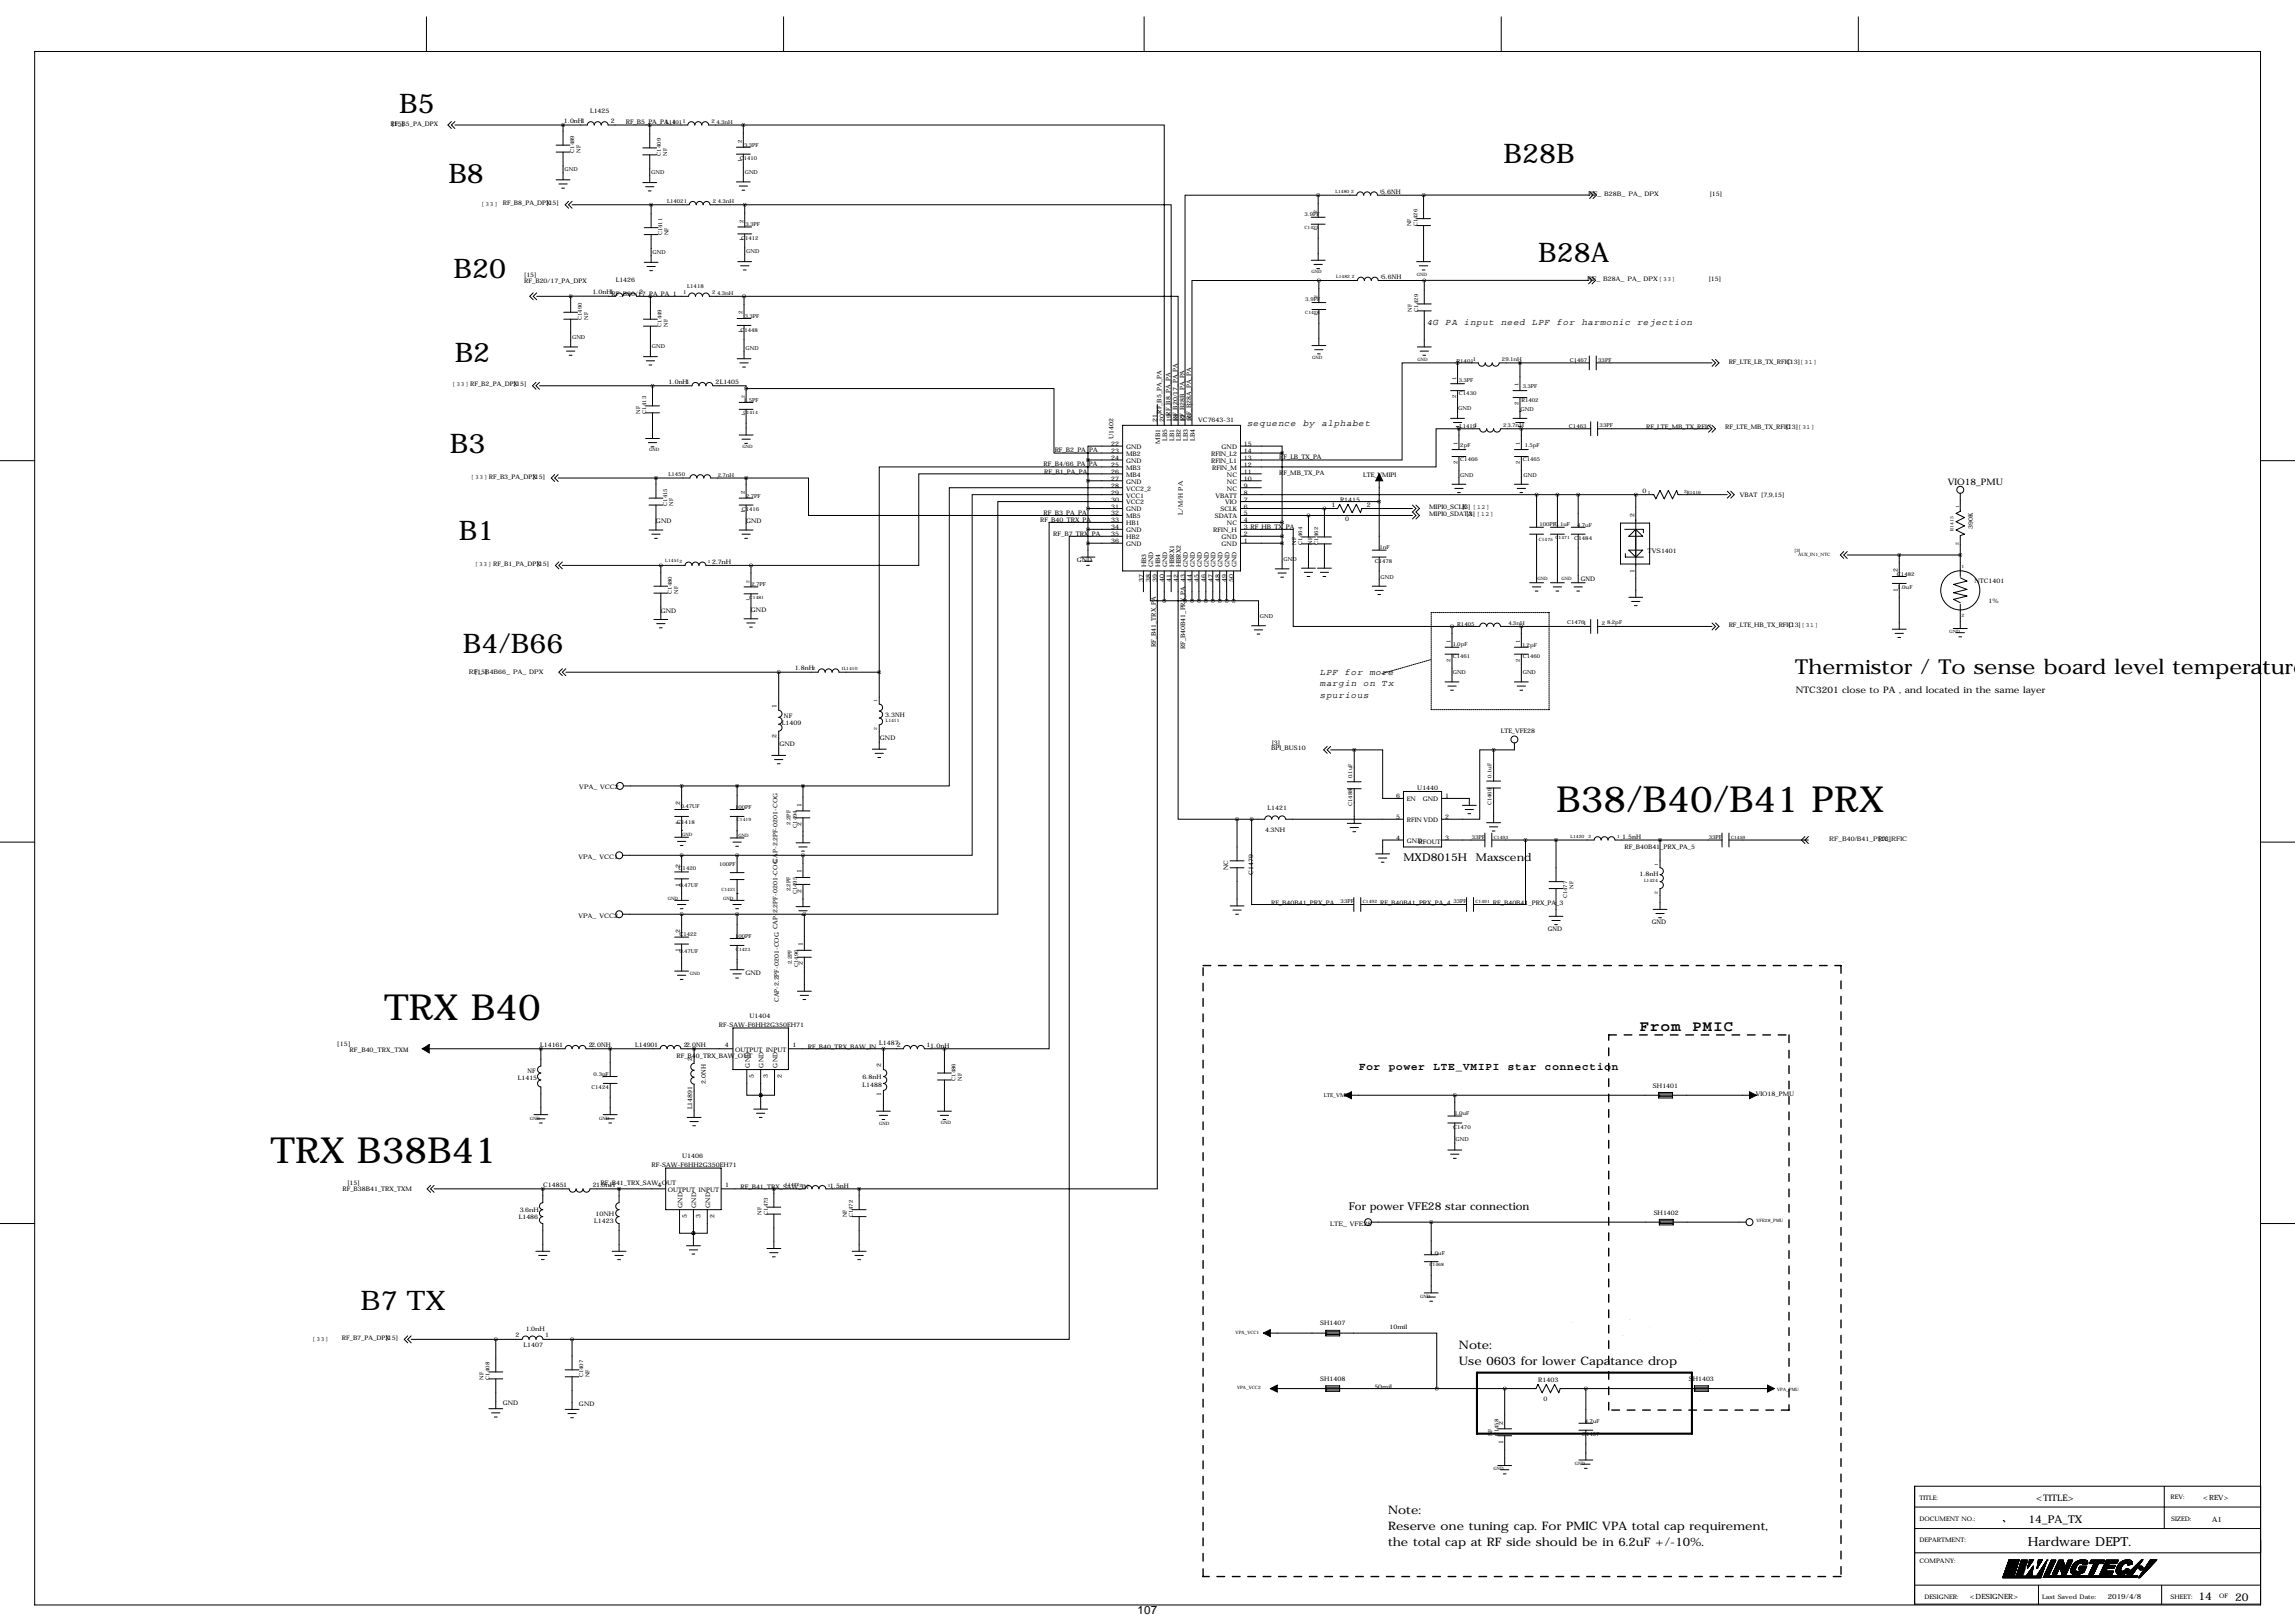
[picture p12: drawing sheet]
<svg xmlns="http://www.w3.org/2000/svg" width="841mm" height="594mm" viewBox="0 0 841 594" stroke-linecap="round" stroke-linejoin="round" font-family="sans-serif">
<defs><g id="words">
<g font-size="13.2">
<text x="570" y="297.5">B38/B40/B41 PRX</text>
<text x="140.7" y="373.7">TRX B40</text>
<text x="99" y="426">TRX B38B41</text>
</g>
<g font-size="9.9">
<text x="146.2" y="41.2">B5</text>
<text x="550.8" y="59.8">B28B</text>
<text x="164.3" y="67.1">B8</text>
<text x="563.5" y="95.8">B28A</text>
<text x="166.2" y="101.9">B20</text>
<text x="166.5" y="132.4">B2</text>
<text x="164.8" y="165.9">B3</text>
<text x="168.1" y="197.7">B1</text>
<text x="169.6" y="239.1">B4/B66</text>
<text x="132.1" y="479.9">B7 TX</text>
</g>
<text font-size="7.6" x="657.6" y="246.7">Thermistor / To sense board level temperature</text>
<text font-size="5.6" x="600.7" y="377.5">From PMIC</text>
<text font-size="4.6" x="742.7" y="566.2">Hardware DEPT.</text>
<g font-size="4.3">
<text x="534.4" y="494.1">Note:</text>
<text x="534.4" y="499.9">Use 0603 for lower Capatance drop</text>
<text x="508.5" y="554.6">Note:</text>
<text x="508.5" y="560.4">Reserve one tuning cap. For PMIC VPA total cap requirement,</text>
<text x="508.5" y="566.2">the total cap at RF side should be in 6.2uF +/-10%.</text>
</g>
<text font-size="4.2" x="416.7" y="591.1">107</text>
<g font-size="4">
<text x="514.1" y="315.3">MXD8015H</text>
<text x="540.6" y="315.3">Maxscend</text>
<text x="497.8" y="392">For power LTE_VMIPI star connection</text>
<text x="494" y="443">For power VFE28 star connection</text>
<text x="743" y="557.8">14_PA_TX</text>
<text x="805.3" y="586">14</text>
<text x="818.7" y="586.3">20</text>
</g>
<g font-size="3.3">
<text x="522.7" y="119.2">4G PA input need LPF for harmonic rejection</text>
<text x="456.9" y="156">sequence by alphabet</text>
<text x="713.5" y="177.6">VIO18_PMU</text>
<text x="483.6" y="247.2">LPF for more</text>
<text x="483.6" y="251.4">margin on Tx</text>
<text x="483.6" y="255.5">spurious</text>
<text x="657.9" y="253.8">NTC3201 close to PA , and located in the same layer</text>
<text x="745.8" y="549.7">&lt;TITLE&gt;</text>
</g>
<g font-size="2.6">
<text x="807.1" y="549.4">&lt;REV&gt;</text>
<text x="810.3" y="557.5">A1</text>
<text x="721.6" y="585.7">&lt;DESIGNER&gt;</text>
<text x="772.1" y="585.7">2019/4/8</text>
</g>
<g font-size="2.3">
<text x="216.2" y="41.2">L1425</text>
<text x="143" y="46">RF_B5_PA_DPX</text>
<text x="143.5" y="46">[15]</text>
<text x="206.6" y="45">1.0nH1</text>
<text x="223.8" y="45">2</text>
<text x="229.2" y="45.5">RF_B5_PA_PA_1</text>
<text x="505.9" y="70.9">5.6NH</text>
<text x="581.7" y="71.7">RF_B28B_PA_DPX</text>
<text x="626.3" y="71.7">[15]</text>
<text x="176.3" y="75.5">[33] RF_B8_PA_DPX</text>
<text x="200.2" y="75.3">[15]</text>
<text x="192" y="101.4">[15]</text>
<text x="192" y="103.5">RF_B20/17_PA_DPX</text>
<text x="217" y="107.7">1.0nH1RF_B20/17_PA_PA_1</text>
<text x="225.6" y="103.4">L1426</text>
<text x="234.2" y="107.8">2</text>
<text x="506.2" y="102.2">5.6NH</text>
<text x="581.4" y="102.9">RF_B28A_PA_DPX[33]</text>
<text x="625.9" y="102.9">[15]</text>
<text x="633.2" y="133.2">RF_LTE_LB_TX_RFIC</text>
<text x="654.8" y="133.2">[13][31]</text>
<text x="165.6" y="141.5">[33]RF_B2_PA_DPX</text>
<text x="188.3" y="141.5">[15]</text>
<text x="244.9" y="140.5">1.0nH1</text>
<text x="262.1" y="140.5">2L1405</text>
<text x="423.9" y="154.5" transform="rotate(-90 423.9 154.5)">21</text>
<text x="425.4" y="151.5" transform="rotate(-90 425.4 151.5)">RF_B5_PA_PA</text>
<text x="426.5" y="154.5" transform="rotate(-90 426.5 154.5)">20</text>
<text x="429" y="154.5" transform="rotate(-90 429 154.5)">19RF_B8_PA_PA</text>
<text x="431.3" y="154.1" transform="rotate(-90 431.3 154.1)">RF_B20/17_PA_PA</text>
<text x="431.5" y="154.5" transform="rotate(-90 431.5 154.5)">18</text>
<text x="433.8" y="154.3" transform="rotate(-90 433.8 154.3)">RF_B28B_PA_PA</text>
<text x="434.1" y="154.5" transform="rotate(-90 434.1 154.5)">17</text>
<text x="436.4" y="153.7" transform="rotate(-90 436.4 153.7)">RF_B28A_PA_PA</text>
<text x="436.6" y="154.5" transform="rotate(-90 436.6 154.5)">16</text>
<text x="438.9" y="154.5">VC7643-31</text>
<text x="407.9" y="160.9" transform="rotate(-90 407.9 160.9)">U1402</text>
<text x="427.5" y="161.4" transform="rotate(-90 427.5 161.4)">LB5</text>
<text x="430.1" y="161.4" transform="rotate(-90 430.1 161.4)">LB1</text>
<text x="432.6" y="161.4" transform="rotate(-90 432.6 161.4)">LB2</text>
<text x="435.1" y="161.4" transform="rotate(-90 435.1 161.4)">LB3</text>
<text x="437.7" y="161.4" transform="rotate(-90 437.7 161.4)">LB4</text>
<text x="603" y="157">RF_LTE_MB_TX_RFIC</text>
<text x="632" y="157.3">RF_LTE_MB_TX_RFIC</text>
<text x="654.1" y="157.3">[13][31]</text>
<text x="386.3" y="165.7">RF_B2_PA_PA</text>
<text x="407.1" y="165.9">23</text>
<text x="407.1" y="163.4">22</text>
<text x="412.5" y="167">MB2</text>
<text x="412.5" y="164.4">GND</text>
<text x="425" y="162.4" transform="rotate(-90 425 162.4)">MB1</text>
<text x="443.7" y="167">RFIN_L2</text>
<text x="447.5" y="164.4">GND</text>
<text x="455.7" y="163.4">15</text>
<text x="455.7" y="165.9">14</text>
<text x="468.6" y="168">RF_LB_TX_PA</text>
<text x="382.3" y="170.5">RF_B4/66_PA_PA</text>
<text x="382.5" y="173.6">RF_B1_PA_PA</text>
<text x="407.1" y="171">25</text>
<text x="407.1" y="168.5">24</text>
<text x="407.1" y="173.6">26</text>
<text x="412.5" y="172.1">MB3</text>
<text x="412.5" y="169.5">GND</text>
<text x="443.7" y="169.5">RFIN_L1</text>
<text x="444" y="172.1">RFIN_M</text>
<text x="455.7" y="171">12</text>
<text x="455.7" y="173.6">11</text>
<text x="455.7" y="168.5">13</text>
<text x="468.5" y="173.8">RF_MB_TX_PA</text>
<text x="172.5" y="175.3">[33]RF_B3_PA_DPX</text>
<text x="195.1" y="175.3">[15]</text>
<text x="407.1" y="178.6">28</text>
<text x="407.1" y="176.1">27</text>
<text x="412.5" y="179.7">VCC2_2</text>
<text x="412.5" y="174.6">MB4</text>
<text x="412.5" y="177.1">GND</text>
<text x="449.4" y="179.7">NC</text>
<text x="449.4" y="177.1">NC</text>
<text x="449.4" y="174.6">NC</text>
<text x="455.7" y="178.6">9</text>
<text x="455.7" y="176.1">10</text>
<text x="499.4" y="174.8">LTE_VMIPI</text>
<text x="407.1" y="183.7">30</text>
<text x="407.1" y="181.2">29</text>
<text x="412.5" y="184.8">VCC2</text>
<text x="412.5" y="182.2">VCC1</text>
<text x="445.2" y="182.2">VBATT</text>
<text x="448.8" y="184.8">VIO</text>
<text x="455.7" y="183.7">7</text>
<text x="455.7" y="181.2">8</text>
<text x="487.8" y="185.8">1</text>
<text x="490.8" y="183.7">R1415</text>
<text x="500.7" y="185.7">2</text>
<text x="601.7" y="180.7">0</text>
<text x="637.3" y="181.9">VBAT [7,9,15]</text>
<text x="240.3" y="191.6">GND</text>
<text x="273.3" y="191.6">GND</text>
<text x="381" y="191.1">RF_B40_TRX_PA</text>
<text x="382.3" y="188.5">RF_B3_PA_PA</text>
<text x="407.1" y="186.3">31</text>
<text x="407.1" y="188.8">32</text>
<text x="407.1" y="191.3">33</text>
<text x="412.5" y="187.3">GND</text>
<text x="412.5" y="189.8">MB5</text>
<text x="433.3" y="188.5" transform="rotate(-90 433.3 188.5)">L/M/H PA</text>
<text x="445" y="189.8">SDATA</text>
<text x="447.1" y="187.3">SCLK</text>
<text x="455.7" y="188.8">5</text>
<text x="455.7" y="191.3">4</text>
<text x="455.7" y="186.3">6</text>
<text x="492.8" y="190.9">0</text>
<text x="523.5" y="186.5">MIPI0_SCLK</text>
<text x="523.5" y="189">MIPI0_SDATA</text>
<text x="535.6" y="186.5">[3] [12]</text>
<text x="537.2" y="189">[3] [12]</text>
<text x="598.7" y="189.3" transform="rotate(-90 598.7 189.3)">2</text>
<text x="385.8" y="196.2">RF_B7_TRX_PA</text>
<text x="407.1" y="196.4">35</text>
<text x="407.1" y="193.9">34</text>
<text x="412.5" y="197.5">HB2</text>
<text x="412.5" y="194.9">GND</text>
<text x="412.5" y="192.4">HB1</text>
<text x="444.4" y="194.9">RFIN_H</text>
<text x="447.5" y="197.5">GND</text>
<text x="449.4" y="192.4">NC</text>
<text x="455.7" y="193.9">3 RF_HB_TX_PA</text>
<text x="455.7" y="196.4">2</text>
<text x="722.7" y="193.8" transform="rotate(-90 722.7 193.8)">390K</text>
<text x="407.1" y="199">36</text>
<text x="412.5" y="200">GND</text>
<text x="447.5" y="200">GND</text>
<text x="455.7" y="199">1</text>
<text x="603.4" y="202.4">TVS1401</text>
<text x="174" y="207.3">[33]RF_B1_PA_DPX</text>
<text x="196.6" y="207.3">[15]</text>
<text x="260.9" y="206.7">2.7nH</text>
<text x="394.5" y="205.8">GND</text>
<text x="419.9" y="207.8" transform="rotate(-90 419.9 207.8)">HB3</text>
<text x="422.4" y="207.8" transform="rotate(-90 422.4 207.8)">GND</text>
<text x="425" y="207.8" transform="rotate(-90 425 207.8)">HB4</text>
<text x="427.5" y="207.8" transform="rotate(-90 427.5 207.8)">GND</text>
<text x="430.1" y="207.8" transform="rotate(-90 430.1 207.8)">HBRX1</text>
<text x="432.6" y="207.8" transform="rotate(-90 432.6 207.8)">HBRX2</text>
<text x="435.1" y="207.8" transform="rotate(-90 435.1 207.8)">GND</text>
<text x="437.7" y="207.8" transform="rotate(-90 437.7 207.8)">GND</text>
<text x="440.2" y="207.8" transform="rotate(-90 440.2 207.8)">GND</text>
<text x="442.8" y="207.8" transform="rotate(-90 442.8 207.8)">GND</text>
<text x="445.3" y="207.8" transform="rotate(-90 445.3 207.8)">GND</text>
<text x="447.8" y="207.8" transform="rotate(-90 447.8 207.8)">GND</text>
<text x="450.4" y="207.8" transform="rotate(-90 450.4 207.8)">GND</text>
<text x="452.9" y="207.8" transform="rotate(-90 452.9 207.8)">GND</text>
<text x="598.7" y="209.8" transform="rotate(-90 598.7 209.8)">1</text>
<text x="695.2" y="209.6" transform="rotate(-90 695.2 209.6)">2</text>
<text x="418.8" y="213.3" transform="rotate(-90 418.8 213.3)">37</text>
<text x="421.4" y="213.3" transform="rotate(-90 421.4 213.3)">38</text>
<text x="423.9" y="213.3" transform="rotate(-90 423.9 213.3)">39</text>
<text x="426.5" y="213.3" transform="rotate(-90 426.5 213.3)">40</text>
<text x="429" y="213.3" transform="rotate(-90 429 213.3)">41</text>
<text x="431.5" y="213.3" transform="rotate(-90 431.5 213.3)">42</text>
<text x="436.6" y="213.3" transform="rotate(-90 436.6 213.3)">44</text>
<text x="439.2" y="213.3" transform="rotate(-90 439.2 213.3)">45</text>
<text x="441.7" y="213.3" transform="rotate(-90 441.7 213.3)">46</text>
<text x="444.2" y="213.3" transform="rotate(-90 444.2 213.3)">47</text>
<text x="446.8" y="213.3" transform="rotate(-90 446.8 213.3)">48</text>
<text x="449.3" y="213.3" transform="rotate(-90 449.3 213.3)">49</text>
<text x="451.9" y="213.3" transform="rotate(-90 451.9 213.3)">50</text>
<text x="579.1" y="212.7">GND</text>
<text x="723.3" y="213.4">NTC1401</text>
<text x="695.2" y="216.7" transform="rotate(-90 695.2 216.7)">1</text>
<text x="728.4" y="220.9">1%</text>
<text x="242.1" y="224.4">GND</text>
<text x="275.1" y="224.1">GND</text>
<text x="633.2" y="229.7">RF_LTE_HB_TX_RFIC</text>
<text x="655.2" y="229.7">[13][31]</text>
<text x="423.4" y="237.1" transform="rotate(-90 423.4 237.1)">RF_B41_TRX_PA</text>
<text x="434.1" y="237.8" transform="rotate(-90 434.1 237.8)">RF_B40B41_PRX_PA 43</text>
<text x="291.1" y="245.4">1.8nH</text>
<text x="171.7" y="247">RF_B4B66_PA_DPX</text>
<text x="174" y="247">[15]</text>
<text x="284.5" y="259.4" transform="rotate(-90 284.5 259.4)">1</text>
<text x="287.2" y="263">NF</text>
<text x="324.2" y="262.6">3.3NH</text>
<text x="286.4" y="265.7">L1409</text>
<text x="549.7" y="268.3">LTE_VFE28</text>
<text x="284.5" y="270.3" transform="rotate(-90 284.5 270.3)">2</text>
<text x="285.5" y="273.4">GND</text>
<text x="322.3" y="271.1">GND</text>
<text x="465.6" y="274.6">BPI_BUS10</text>
<text x="465.8" y="272.9">[3]</text>
<text x="212.2" y="289.1">VPA_VCC2</text>
<text x="511.4" y="292.4">6</text>
<text x="515.4" y="293.5">EN</text>
<text x="519.2" y="289.5">U1440</text>
<text x="521.1" y="293.5">GND</text>
<text x="529.3" y="292.4">1</text>
<text x="249.2" y="295" transform="rotate(-90 249.2 295)">2</text>
<text x="293.6" y="295.5" transform="rotate(-90 293.6 295.5)">1</text>
<text x="464.3" y="296.7">L1421</text>
<text x="249.2" y="302" transform="rotate(-90 249.2 302)">1</text>
<text x="293.6" y="302.5" transform="rotate(-90 293.6 302.5)">2</text>
<text x="463.4" y="304.7">4.3NH</text>
<text x="511.4" y="300">5</text>
<text x="515.4" y="301.1">RFIN VDD</text>
<text x="529.3" y="300">2</text>
<text x="511.4" y="307.7">4</text>
<text x="515.4" y="308.7">GND</text>
<text x="519.6" y="309">RFOUT</text>
<text x="529.3" y="307.7">3</text>
<text x="594.2" y="307.1">1.5nH</text>
<text x="595.1" y="311">RF_B40B41_PRX_PA_5</text>
<text x="670.1" y="307.9">RF_B40/B41_PRX_RFIC</text>
<text x="688.2" y="307.9">[13]</text>
<text x="212" y="314.5">VPA_VCC1</text>
<text x="249.2" y="317.8" transform="rotate(-90 249.2 317.8)">2</text>
<text x="284.8" y="315.9" transform="rotate(-90 284.8 315.9)">CAP-2.2PF-0201-COG</text>
<text x="293.6" y="319.9" transform="rotate(-90 293.6 319.9)">1</text>
<text x="449.8" y="318.7" transform="rotate(-90 449.8 318.7)">NC</text>
<text x="459.1" y="320.3" transform="rotate(-90 459.1 320.3)">C1479</text>
<text x="600.5" y="320.9">1.8nH</text>
<text x="249.2" y="324.9" transform="rotate(-90 249.2 324.9)">1</text>
<text x="293.6" y="326.9" transform="rotate(-90 293.6 326.9)">2</text>
<text x="465.6" y="331.3">RF_B40B41_PRX_PA</text>
<text x="505.6" y="331.3">RF_B40B41_PRX_PA_4</text>
<text x="546.9" y="331.3">RF_B40B41_PRX_PA_3</text>
<text x="212" y="336.1">VPA_VCC2</text>
<text x="249.2" y="341.7" transform="rotate(-90 249.2 341.7)">2</text>
<text x="566.9" y="340.9">GND</text>
<text x="605.1" y="338.3">GND</text>
<text x="294.1" y="346.5" transform="rotate(-90 294.1 346.5)">1</text>
<text x="249.2" y="348.7" transform="rotate(-90 249.2 348.7)">1</text>
<text x="294.1" y="353.6" transform="rotate(-90 294.1 353.6)">2</text>
<text x="273.1" y="356.9">GND</text>
<text x="285.3" y="367" transform="rotate(-90 285.3 367)">CAP-2.2PF-0201-COG CAP-2.2PF-0201-COG</text>
<text x="263.3" y="376.1">RF-SAW-F6HH2G350EH71</text>
<text x="274.6" y="372.9">U1404</text>
<text x="123.4" y="383.1">[15]</text>
<text x="197.9" y="383.4">L14161</text>
<text x="215.6" y="383.4">22.0NH</text>
<text x="232.7" y="383.4">L14901</text>
<text x="250.4" y="383.4">22.0NH</text>
<text x="265.5" y="383.6">4</text>
<text x="290.3" y="383.6">1</text>
<text x="322.1" y="382.8">L14872</text>
<text x="339.3" y="383.4">11.0nH</text>
<text x="128" y="385.4">RF_B40_TRX_TXM</text>
<text x="247.8" y="387.4">RF_B40_TRX_BAW_OUT</text>
<text x="253.5" y="388.4" transform="rotate(-90 253.5 388.4)">2</text>
<text x="269.2" y="385.2">OUTPUT INPUT</text>
<text x="295.9" y="384.1">RF_B40_TRX_BAW_IN</text>
<text x="189.7" y="395.5">L1415</text>
<text x="193.2" y="392.9">NF</text>
<text x="274.6" y="391" transform="rotate(-90 274.6 391)">GND</text>
<text x="276.2" y="394.7" transform="rotate(-90 276.2 394.7)">5</text>
<text x="279.7" y="391" transform="rotate(-90 279.7 391)">GND</text>
<text x="281.3" y="394.7" transform="rotate(-90 281.3 394.7)">3</text>
<text x="284.8" y="391" transform="rotate(-90 284.8 391)">GND</text>
<text x="286.3" y="394.7" transform="rotate(-90 286.3 394.7)">2</text>
<text x="315.9" y="395.3">6.8nH</text>
<text x="322.8" y="390.7" transform="rotate(-90 322.8 390.7)">2</text>
<text x="258.6" y="396.9" transform="rotate(-90 258.6 396.9)">2.0NH</text>
<text x="316" y="398">L1488</text>
<text x="322.8" y="401.6" transform="rotate(-90 322.8 401.6)">1</text>
<text x="605.5" y="398.3">SH1401</text>
<text x="643.1" y="401.4">VIO18_PMU</text>
<text x="253.5" y="406.2" transform="rotate(-90 253.5 406.2)">L14891</text>
<text x="249.9" y="424.3">U1406</text>
<text x="238.6" y="427.4">RF-SAW-F6HH2G350EH71</text>
<text x="125.4" y="436.2">RF_B38B41_TRX_TXM</text>
<text x="127.3" y="433.9">[15]</text>
<text x="199" y="434.8">C14851</text>
<text x="217.1" y="434.7">21.0nH</text>
<text x="220" y="434.2">RF_B41_TRX_SAW_OUT</text>
<text x="240.9" y="434.9">4</text>
<text x="244.6" y="436.5">OUTPUT INPUT</text>
<text x="265.7" y="434.9">1</text>
<text x="271.3" y="435.4">RF_B41_TRX_SAW_IN</text>
<text x="304" y="435">1.5nH</text>
<text x="190.4" y="443.9">3.6nH</text>
<text x="250" y="442.3" transform="rotate(-90 250 442.3)">GND</text>
<text x="255.1" y="442.3" transform="rotate(-90 255.1 442.3)">GND</text>
<text x="260.1" y="442.3" transform="rotate(-90 260.1 442.3)">GND</text>
<text x="190" y="446.6">L1486</text>
<text x="217.7" y="448">L1423</text>
<text x="218.1" y="445.5">10NH</text>
<text x="251.5" y="446" transform="rotate(-90 251.5 446)">5</text>
<text x="256.6" y="446" transform="rotate(-90 256.6 446)">3</text>
<text x="261.7" y="446" transform="rotate(-90 261.7 446)">2</text>
<text x="487.2" y="448.9">LTE_VFE28</text>
<text x="605.8" y="444.8">SH1402</text>
<text x="483.6" y="485.5">SH1407</text>
<text x="114.3" y="491.1">[33]</text>
<text x="125.2" y="490.8">RF_B7_PA_DPX</text>
<text x="141.3" y="490.8">[15]</text>
<text x="188.8" y="489.8">2</text>
<text x="192.6" y="487.3">1.0nH</text>
<text x="199.6" y="489.8">1</text>
<text x="509" y="486.7">10mil</text>
<text x="191.7" y="493.3">L1407</text>
<text x="483.6" y="505.8">SH1408</text>
<text x="503.4" y="508.6">50mil</text>
<text x="563.5" y="506">R1403</text>
<text x="618.6" y="505.8">SH1403</text>
<text x="184.1" y="514.7">GND</text>
<text x="212.1" y="514.9">GND</text>
<text x="565.4" y="513.2">0</text>
<text x="550.7" y="521.8" transform="rotate(-90 550.7 521.8)">2</text>
<text x="550.7" y="528.8" transform="rotate(-90 550.7 528.8)">1</text>
<text x="703.1" y="549.4">TITLE:</text>
<text x="795.1" y="549.2">REV:</text>
<text x="703.1" y="557">DOCUMENT NO.:</text>
<text x="795.3" y="557">SIZED:</text>
<text x="703.1" y="564.7">DEPARTMENT:</text>
<text x="703.1" y="572.3">COMPANY:</text>
<text x="704.9" y="585.5">DESIGNER:</text>
<text x="748.1" y="585.5">Last Saved Date:</text>
<text x="795.1" y="585.5">SHEET:</text>
<text x="812.9" y="585.2">OF</text>
</g>
<g font-size="2">
<text x="243.8" y="45.3">L14011</text>
<text x="260.6" y="45">2</text>
<text x="262.4" y="45.3">4.3nH</text>
<text x="271.8" y="52.4" transform="rotate(-90 271.8 52.4)">2</text>
<text x="272.6" y="53.7">3.3PF</text>
<text x="210.3" y="56" transform="rotate(-90 210.3 56)">C1489</text>
<text x="212.6" y="56" transform="rotate(-90 212.6 56)">NF</text>
<text x="242.1" y="57" transform="rotate(-90 242.1 57)">C1409</text>
<text x="244.3" y="57" transform="rotate(-90 244.3 57)">NF</text>
<text x="270.9" y="58.8">C1410</text>
<text x="271.8" y="59.2" transform="rotate(-90 271.8 59.2)">1</text>
<text x="206.8" y="62.8">GND</text>
<text x="238.5" y="63.8">GND</text>
<text x="272.8" y="63.6">GND</text>
<text x="244.4" y="74.5">L14021</text>
<text x="261.1" y="74.2">2</text>
<text x="263" y="74.5">4.3nH</text>
<text x="272.3" y="81.6" transform="rotate(-90 272.3 81.6)">2</text>
<text x="273.1" y="82.9">3.3PF</text>
<text x="477.9" y="79">3.9PF</text>
<text x="516.9" y="82.9" transform="rotate(-90 516.9 82.9)">NF</text>
<text x="519.2" y="82.9" transform="rotate(-90 519.2 82.9)">C1426</text>
<text x="242.6" y="86.2" transform="rotate(-90 242.6 86.2)">C1411</text>
<text x="244.9" y="86.2" transform="rotate(-90 244.9 86.2)">NF</text>
<text x="271.5" y="88">C1412</text>
<text x="272.3" y="88.4" transform="rotate(-90 272.3 88.4)">1</text>
<text x="239" y="93">GND</text>
<text x="273.3" y="92.8">GND</text>
<text x="250.2" y="107.8">1</text>
<text x="251.7" y="105.5">L1418</text>
<text x="260.9" y="107.8">2</text>
<text x="262.7" y="108">4.3nH</text>
<text x="478.1" y="110.2">3.9PF</text>
<text x="213.1" y="117.2" transform="rotate(-90 213.1 117.2)">C1490</text>
<text x="215.4" y="117.2" transform="rotate(-90 215.4 117.2)">NF</text>
<text x="242.3" y="119.7" transform="rotate(-90 242.3 119.7)">C1449</text>
<text x="244.6" y="119.7" transform="rotate(-90 244.6 119.7)">NF</text>
<text x="272" y="115.1" transform="rotate(-90 272 115.1)">2</text>
<text x="272.8" y="116.4">3.3PF</text>
<text x="517.2" y="114.1" transform="rotate(-90 517.2 114.1)">NF</text>
<text x="519.5" y="114.1" transform="rotate(-90 519.5 114.1)">C1429</text>
<text x="209.5" y="124">GND</text>
<text x="271.2" y="121.5">C1448</text>
<text x="272" y="122" transform="rotate(-90 272 122)">1</text>
<text x="238.8" y="127.3">GND</text>
<text x="273.1" y="128.3">GND</text>
<text x="533.5" y="132.9">R1401</text>
<text x="539.5" y="132.2">1</text>
<text x="550.2" y="132.2">29.1nH</text>
<text x="575" y="132.4">C1467</text>
<text x="585.4" y="132.4">33PF</text>
<text x="533.4" y="139" transform="rotate(-90 533.4 139)">1</text>
<text x="534.4" y="140">3.3PF</text>
<text x="556.3" y="141.5" transform="rotate(-90 556.3 141.5)">1</text>
<text x="557.8" y="142.1">3.3PF</text>
<text x="272.4" y="147.1">1.5PF</text>
<text x="533.4" y="145.8" transform="rotate(-90 533.4 145.8)">2</text>
<text x="534.4" y="144.6">C1430</text>
<text x="556.3" y="148.4" transform="rotate(-90 556.3 148.4)">2</text>
<text x="557.3" y="147.4">R1402</text>
<text x="234.5" y="151.5" transform="rotate(-90 234.5 151.5)">NF</text>
<text x="236.8" y="151.5" transform="rotate(-90 236.8 151.5)">C1413</text>
<text x="534.2" y="150.2">GND</text>
<text x="557" y="150.4">GND</text>
<text x="534.7" y="156.8">L1419</text>
<text x="540" y="156.3">1</text>
<text x="550.7" y="156.3">2</text>
<text x="552.3" y="156.5">3.7nH</text>
<text x="574.7" y="156.8">C1463</text>
<text x="586" y="156.6">33PF</text>
<text x="533.9" y="163.1" transform="rotate(-90 533.9 163.1)">1</text>
<text x="534.9" y="163.6">2pF</text>
<text x="556.8" y="163.1" transform="rotate(-90 556.8 163.1)">1</text>
<text x="558.5" y="163.6">1.5pF</text>
<text x="533.9" y="170" transform="rotate(-90 533.9 170)">2</text>
<text x="534.9" y="169">C1466</text>
<text x="556.8" y="170" transform="rotate(-90 556.8 170)">2</text>
<text x="557.8" y="169">C1465</text>
<text x="244.9" y="174.3">L1450</text>
<text x="263" y="174.8">2.7nH</text>
<text x="534.9" y="174.6">GND</text>
<text x="558" y="174.6">GND</text>
<text x="244.3" y="185.2" transform="rotate(-90 244.3 185.2)">C1415</text>
<text x="246.6" y="185.2" transform="rotate(-90 246.6 185.2)">NF</text>
<text x="272.8" y="180.9" transform="rotate(-90 272.8 180.9)">2</text>
<text x="273.3" y="182.2">2.7PF</text>
<text x="271.7" y="187.3">C1416</text>
<text x="272.8" y="187.7" transform="rotate(-90 272.8 187.7)">1</text>
<text x="563.9" y="192.5">100PF0.1uF</text>
<text x="576.6" y="197.8">C1484</text>
<text x="577.8" y="192.9">4.7uF</text>
<text x="474.8" y="199.5" transform="rotate(-90 474.8 199.5)">NF</text>
<text x="477" y="199.5" transform="rotate(-90 477 199.5)">C1464</text>
<text x="480.6" y="199.5" transform="rotate(-90 480.6 199.5)">NF</text>
<text x="482.9" y="199.5" transform="rotate(-90 482.9 199.5)">C1462</text>
<text x="505.3" y="201">1nF</text>
<text x="470.2" y="205.6">GND</text>
<text x="503.6" y="206.1">C1478</text>
<text x="275.3" y="214.7">2.7PF</text>
<text x="505.7" y="211.9">GND</text>
<text x="694.9" y="210.9">C1482</text>
<text x="695.1" y="215.7">1.0uF</text>
<text x="246.1" y="217.5" transform="rotate(-90 246.1 217.5)">C1480</text>
<text x="248.4" y="217.5" transform="rotate(-90 248.4 217.5)">NF</text>
<text x="461.5" y="226.4">GND</text>
<text x="533.8" y="229.2">R1405</text>
<text x="552.5" y="228.9">4.3nH</text>
<text x="574" y="228.7">C14761</text>
<text x="586.7" y="228.9">2</text>
<text x="588.8" y="228.7">8.2pF</text>
<text x="531.4" y="235.5" transform="rotate(-90 531.4 235.5)">1</text>
<text x="532.1" y="236.5">1.0pF</text>
<text x="556.8" y="235.5" transform="rotate(-90 556.8 235.5)">1</text>
<text x="557.5" y="236.8">1.2pF</text>
<text x="531.4" y="242.4" transform="rotate(-90 531.4 242.4)">2</text>
<text x="532.1" y="241.1">C1461</text>
<text x="556.8" y="242.4" transform="rotate(-90 556.8 242.4)">2</text>
<text x="557.8" y="241.1">C1460</text>
<text x="532.1" y="247">GND</text>
<text x="557.8" y="247">GND</text>
<text x="495.3" y="285.1" transform="rotate(-90 495.3 285.1)">0.1uF</text>
<text x="546.4" y="284.8" transform="rotate(-90 546.4 284.8)">0.1uF</text>
<text x="249.4" y="296">0.47UF</text>
<text x="269.3" y="296.2">100PF</text>
<text x="495.3" y="295.2" transform="rotate(-90 495.3 295.2)">C1488</text>
<text x="546.4" y="295" transform="rotate(-90 546.4 295)">C1469</text>
<text x="248" y="301.9">C1418</text>
<text x="289.6" y="302" transform="rotate(-90 289.6 302)">2.2PF</text>
<text x="291.9" y="303.2" transform="rotate(-90 291.9 303.2)">C1494</text>
<text x="539.1" y="307.2">33PF</text>
<text x="626" y="307.2">33PF</text>
<text x="263.4" y="317">100PF</text>
<text x="248.6" y="318.6">C1420</text>
<text x="248.9" y="325">0.47UF</text>
<text x="289.6" y="326.4" transform="rotate(-90 289.6 326.4)">2.2PF</text>
<text x="291.9" y="327.6" transform="rotate(-90 291.9 327.6)">C1495</text>
<text x="574" y="329.1" transform="rotate(-90 574 329.1)">C1477</text>
<text x="576.3" y="325.5" transform="rotate(-90 576.3 325.5)">NF</text>
<text x="491.1" y="330.8">33PF</text>
<text x="532.4" y="330.8">33PF</text>
<text x="248.8" y="342.7">C1422</text>
<text x="269.2" y="343.4">100PF</text>
<text x="248.9" y="349.1">0.47UF</text>
<text x="290.1" y="353.1" transform="rotate(-90 290.1 353.1)">2.2PF</text>
<text x="292.4" y="354.2" transform="rotate(-90 292.4 354.2)">C1496</text>
<text x="217.4" y="394.1">0.3pF</text>
<text x="350" y="395.8" transform="rotate(-90 350 395.8)">C1486</text>
<text x="352.3" y="395.8" transform="rotate(-90 352.3 395.8)">NF</text>
<text x="216.7" y="398.8">C1424</text>
<text x="484.9" y="401.9">LTE_VMIPI</text>
<text x="532.3" y="413.6">C1470</text>
<text x="532.8" y="408.5">1.0uF</text>
<text x="533.1" y="417.9">GND</text>
<text x="278.9" y="444.9" transform="rotate(-90 278.9 444.9)">NF</text>
<text x="281.2" y="444.9" transform="rotate(-90 281.2 444.9)">C1473</text>
<text x="310.2" y="445.8" transform="rotate(-90 310.2 445.8)">NF</text>
<text x="312.4" y="445.8" transform="rotate(-90 312.4 445.8)">C1472</text>
<text x="523.7" y="459.5">1.0uF</text>
<text x="177.1" y="505.3" transform="rotate(-90 177.1 505.3)">NF</text>
<text x="179.3" y="505.3" transform="rotate(-90 179.3 505.3)">C1408</text>
<text x="213.6" y="504.5" transform="rotate(-90 213.6 504.5)">C1407</text>
<text x="215.9" y="504.5" transform="rotate(-90 215.9 504.5)">NF</text>
<text x="580.6" y="521">4.7uF</text>
<text x="546.6" y="526.1" transform="rotate(-90 546.6 526.1)">NF</text>
<text x="548.9" y="526.1" transform="rotate(-90 548.9 526.1)">C1458</text>
<text x="579.4" y="526">C1457</text>
</g>
<g font-size="1.6">
<text x="489.2" y="70.7">L1480</text>
<text x="494.9" y="70.7">2</text>
<text x="505.4" y="70.7">1</text>
<text x="477.9" y="83.7">C1425</text>
<text x="482.3" y="78" transform="rotate(-90 482.3 78)">2</text>
<text x="482.3" y="84.7" transform="rotate(-90 482.3 84.7)">1</text>
<text x="480.4" y="100.1">GND</text>
<text x="489.5" y="101.9">L1482</text>
<text x="495.2" y="102">2</text>
<text x="505.6" y="102">1</text>
<text x="519" y="100.9">GND</text>
<text x="482.6" y="109.3" transform="rotate(-90 482.6 109.3)">2</text>
<text x="478.1" y="115">C1428</text>
<text x="482.6" y="115.9" transform="rotate(-90 482.6 115.9)">1</text>
<text x="480.6" y="131.4">GND</text>
<text x="519.2" y="132.2">GND</text>
<text x="272.8" y="145.9" transform="rotate(-90 272.8 145.9)">2</text>
<text x="272.4" y="151.6">C1414</text>
<text x="272.8" y="152.5" transform="rotate(-90 272.8 152.5)">1</text>
<text x="237.7" y="165.2">GND</text>
<text x="272" y="164.2">GND</text>
<text x="603.6" y="180.8">1</text>
<text x="617" y="180.7">2R1416</text>
<text x="717.7" y="186.1" transform="rotate(-90 717.7 186.1)">1</text>
<text x="569.8" y="197.6">C1471</text>
<text x="715.5" y="194.5" transform="rotate(-90 715.5 194.5)">R1413</text>
<text x="563.6" y="198.1">C1475</text>
<text x="657.4" y="202">[3]</text>
<text x="658.6" y="203.8">AUX_IN1_NTC</text>
<text x="717.5" y="199.5" transform="rotate(-90 717.5 199.5)">2</text>
<text x="243.7" y="206">L14512</text>
<text x="259.3" y="206.3">1</text>
<text x="718.6" y="208.1">1</text>
<text x="274.6" y="213.4" transform="rotate(-90 274.6 213.4)">2</text>
<text x="563.2" y="212.4">GND</text>
<text x="572" y="212.4">GND</text>
<text x="274.5" y="219.5">C1481</text>
<text x="274.6" y="220" transform="rotate(-90 274.6 220)">1</text>
<text x="718.6" y="225.9">2</text>
<text x="714" y="232">GND</text>
<text x="297.7" y="245.4">2</text>
<text x="308.1" y="245.4">1L1410</text>
<text x="321.3" y="257.1" transform="rotate(-90 321.3 257.1)">1</text>
<text x="321.3" y="267.5" transform="rotate(-90 321.3 267.5)">2</text>
<text x="324.5" y="264.6">L1411</text>
<text x="269.9" y="300.7">C1419</text>
<text x="249.9" y="306.1">GND</text>
<text x="270.5" y="306.4">GND</text>
<text x="547.2" y="307.2">C1493</text>
<text x="575.3" y="306.9">L1420</text>
<text x="581.9" y="306.9">2</text>
<text x="592.3" y="306.9">1</text>
<text x="634.1" y="307.2">C1459</text>
<text x="607.3" y="317.1" transform="rotate(-90 607.3 317.1)">1</text>
<text x="602.2" y="323.1">L1424</text>
<text x="244.6" y="329.8">GND</text>
<text x="264.2" y="326.4">C1421</text>
<text x="264.9" y="329.8">GND</text>
<text x="607.3" y="327.5" transform="rotate(-90 607.3 327.5)">2</text>
<text x="499.2" y="330.8">C1492</text>
<text x="540.5" y="330.8">C1491</text>
<text x="269.6" y="348.2">C1423</text>
<text x="252.7" y="356.9">GND</text>
<text x="194.1" y="410">GND</text>
<text x="219.5" y="410">GND</text>
<text x="322.1" y="412">GND</text>
<text x="344.6" y="411.8">GND</text>
<text x="287.8" y="434.5">L14722</text>
<text x="303.3" y="434.7">1</text>
<text x="643.4" y="447.6">VFE28_PMU</text>
<text x="523.6" y="463.8">C1468</text>
<text x="520.2" y="475.3">GND</text>
<text x="452.6" y="488.5">VPA_VCC1</text>
<text x="453.1" y="508.8">VPA_VCC2</text>
<text x="651" y="509.3">VPA_PMU</text>
<text x="547.1" y="538.6">GND</text>
<text x="576.8" y="536.5">GND</text>
</g>
</g></defs>
<circle cx="734.1" cy="557.3" r=".15" fill="#000"/>
<g fill="none" stroke="#000" stroke-width=".37">
<path d="M12.7 18.9h815.3v568.9h-815.3zM156.2 6.2v12.7M287 6.2v12.7M419.1 6.2v12.7M549.9 6.2v12.7M680.7 6.2v12.7M165.4 44.5l-1.3 1.3 1.3 1.3M166.6 45.8h48.5a1.27 1.27 0 0 1 1.3-1.2 1.27 1.27 0 0 1 1.3 1.2 1.27 1.27 0 0 1 1.2-1.2 1.27 1.27 0 0 1 1.3 1.2 1.27 1.27 0 0 1 1.3-1.2 1.27 1.27 0 0 1 1.3 1.2h29.2a1.27 1.27 0 0 1 1.2-1.2 1.27 1.27 0 0 1 1.3 1.2 1.27 1.27 0 0 1 1.3-1.2 1.27 1.27 0 0 1 1.2 1.2 1.27 1.27 0 0 1 1.3-1.2 1.27 1.27 0 0 1 1.3 1.2h12.7M166.6 44.5l-1.2 1.3 1.2 1.3M203.7 55.7h5.1M203.7 53.2h5.1M206.2 45.8v7.4"/>
<path d="M206.2 55.7v10.2M235.5 56.7h5M235.5 54.2h5M238 45.8v8.4M238 56.7v10.2M269.7 56.5h5.1M269.7 53.9h5.1M272.3 45.8h154.2v110M272.3 45.8v8.1M272.3 56.5v10.1M203.7 65.9h5.1M204.7 67.4h3.1"/>
<path d="M205.7 68.9h1.1M208.3 73.7l-1.3 1.3 1.3 1.3M209.5 75h43a1.27 1.27 0 0 1 1.3-1.2 1.27 1.27 0 0 1 1.2 1.2 1.27 1.27 0 0 1 1.3-1.2 1.27 1.27 0 0 1 1.3 1.2 1.27 1.27 0 0 1 1.2-1.2 1.27 1.27 0 0 1 1.3 1.2h12.7M209.6 73.7l-1.3 1.3 1.3 1.3M235.5 66.9h5M236.5 68.4h3M237.5 69.9h1M238.5 75v8.4M269.7 66.6h5.1M270.8 68.1h3M271.8 69.7h1M272.8 75h156.2v80.8"/>
<path d="M272.8 75v8.1M480.3 79.6h5.1M482.9 71.5h14.1a1.27 1.27 0 0 1 1.2-1.2 1.27 1.27 0 0 1 1.3 1.2 1.27 1.27 0 0 1 1.3-1.2 1.27 1.27 0 0 1 1.3 1.2 1.27 1.27 0 0 1 1.2-1.2 1.27 1.27 0 0 1 1.3 1.2h16.9M482.9 71.5h-48.8v84.3M482.9 71.5v8.1M521.5 71.5v8.6M582.3 71.4l-60.8 .1M582.3 70.2l1.2 1.2-1.2 1.3M583.5 70.2l1.3 1.2-1.3 1.3M236 85.9h5M236 83.4h5M236 96.1h5"/>
<path d="M237 97.6h3M238 99.1h1M238.5 85.9v10.2M270.3 95.8h5M270.3 85.7h5M270.3 83.1h5M271.3 97.4h3M272.3 98.9h1M272.8 85.7v10.1M480.3 95.3h5.1M480.3 82.1h5.1M481.3 96.8h3.1"/>
<path d="M482.3 98.4h1.1M482.9 82.1v13.2M518.9 95.8h5.1M518.9 82.6h5.1M518.9 80.1h5.1M519.9 97.4h3.1M521 98.9h1M521.5 82.6v13.2M195.3 107.3l-1.2 1.2 1.2 1.3M196.6 108.5h12.4M196.6 107.3l-1.3 1.2 1.3 1.3M206.5 116.9h5.1"/>
<path d="M206.5 114.4h5.1M209 108.5h16.6a1.27 1.27 0 0 1 1.2-1.2 1.27 1.27 0 0 1 1.3 1.2 1.27 1.27 0 0 1 1.3-1.2 1.27 1.27 0 0 1 1.2 1.2 1.27 1.27 0 0 1 1.3-1.2 1.27 1.27 0 0 1 1.3 1.2h19a1.27 1.27 0 0 1 1.3-1.2 1.27 1.27 0 0 1 1.3 1.2 1.27 1.27 0 0 1 1.2-1.2 1.27 1.27 0 0 1 1.3 1.2 1.27 1.27 0 0 1 1.3-1.2 1.27 1.27 0 0 1 1.2 1.2h12.7M209 108.5v5.9M209 116.9v10.2M235.7 119.5h5.1M235.7 116.9h5.1M238.3 108.5v8.4M238.3 119.5v11.1M270 119.2h5.1M270 116.7h5.1M272.5 108.5h159v47.3M272.5 108.5v8.2"/>
<path d="M272.5 119.2v12.2M480.6 113.4h5M480.6 110.8h5M483.1 113.4v13.2M483.1 102.7h14.1a1.27 1.27 0 0 1 1.3-1.2 1.27 1.27 0 0 1 1.3 1.2 1.27 1.27 0 0 1 1.2-1.2 1.27 1.27 0 0 1 1.3 1.2 1.27 1.27 0 0 1 1.3-1.2 1.27 1.27 0 0 1 1.2 1.2h16.9M483.1 102.7h-46.5v53.1M483.1 102.7v8.1M519.2 113.9h5.1M519.2 111.3h5.1M521.7 102.7v8.6M521.7 113.9v13.2M581.9 102.7h-60.2"/>
<path d="M581.9 101.4l1.3 1.3-1.3 1.3M583.2 101.4l1.3 1.3-1.3 1.3M206.5 127.1h5.1M207.5 128.6h3.1M208.5 130.1h1M235.7 130.6h5.1M236.7 132.2h3.1M237.7 133.7h1.1M270 131.4h5.1M271 132.9h3.1M272 134.4h1M480.6 126.6h5"/>
<path d="M481.6 128.1h3M482.6 129.6h1M519.2 127.1h5.1M520.2 128.6h3M521.2 130.1h1M533.9 132.9h7.6a1.27 1.27 0 0 0 1.3 1.2 1.27 1.27 0 0 0 1.3-1.2M533.9 132.9h-20.3v35.6h-59.2M533.9 132.9v7.6M544.1 132.9a1.27 1.27 0 0 0 1.2 1.2 1.27 1.27 0 0 0 1.3-1.2M546.6 132.9a1.27 1.27 0 0 0 1.3 1.2 1.27 1.27 0 0 0 1.2-1.2M549.1 132.9h33.1M556.8 132.9v10.2"/>
<path d="M582.2 130.4v5.1M584.7 130.4v5.1M584.7 132.9h42.4M627.1 131.6l1.3 1.3-1.3 1.3M628.4 131.6l1.3 1.3-1.3 1.3M196.3 140l-1.2 1.3 1.2 1.3M197.6 141.3h55.9a1.27 1.27 0 0 1 1.3-1.2 1.27 1.27 0 0 1 1.2 1.2 1.27 1.27 0 0 1 1.3-1.2 1.27 1.27 0 0 1 1.3 1.2 1.27 1.27 0 0 1 1.2-1.2 1.27 1.27 0 0 1 1.3 1.2h12.2v1M197.6 140l-1.3 1.3 1.3 1.3M236.5 151.2h5.1M236.5 148.7h5.1M239 141.3v7.4M239 151.2v9.4"/>
<path d="M270.8 159.3h5M270.8 149.9h5M270.8 147.4h5M273.3 142.3h.1M273.3 142.3h112.8v23.6h25.1M273.3 142.3v5.1M273.3 149.9v9.4M411.2 155.8h43.2v53.3h-43.2zM423.9 148.2v7.6M531.4 140.5h5M531.4 143.1h5M531.4 153.2h5"/>
<path d="M532.4 154.8h3M533.4 156.3h1M533.9 143.1v10.1M534.4 157h7.6a1.27 1.27 0 0 0 1.3 1.3 1.27 1.27 0 0 0 1.3-1.2 1.27 1.27 0 0 0 1.2 1.2 1.27 1.27 0 0 0 1.3-1.2 1.27 1.27 0 0 0 1.3 1.2 1.27 1.27 0 0 0 1.3-1.2l33-.1M534.4 157h-8.4v14h-71.6M534.4 157v7.7M554.2 143.1h5.1M554.2 145.6h5.1M554.2 153.2h5.1M555.2 154.8h3.1M556.3 156.3h1M556.8 150.7h.1"/>
<path d="M556.8 145.6v7.6M557.3 157v7.7M582.7 154.5v5.1M585.2 154.5v5.1M625.9 157h-40.7M625.9 155.8l1.2 1.2-1.2 1.3M627.1 155.8l1.3 1.2-1.3 1.3M0 168.7h12.7M203.2 173.8l-1.3 1.3 1.3 1.2M204.5 175.1h48.2a1.27 1.27 0 0 1 1.3-1.2 1.27 1.27 0 0 1 1.3 1.2 1.27 1.27 0 0 1 1.2-1.2 1.27 1.27 0 0 1 1.3 1.2 1.27 1.27 0 0 1 1.3-1.2 1.27 1.27 0 0 1 1.2 1.2h13M204.5 173.8l-1.3 1.3 1.3 1.2M236.5 160.6h5.1"/>
<path d="M237.5 162.1h3M238.5 163.6h1M240.3 175.1v7.3M271.8 160.9h3M272.8 162.4h1M273.3 175.1h22.9v13.7h115M273.3 175.1v7.3M398.5 168.5h12.7M398.5 176.1h12.7M398.5 168.5v35.5M411.2 163.4h-12.7v5.1M411.2 171h-89.1v75.2"/>
<path d="M411.2 173.6h-74.7v33.5h-61.4M411.2 178.6h-63.5v109.3h-53.6M454.4 163.4h15.2v2.5M454.4 165.9h15.2M454.4 173.6h7.6M454.4 176.1h7.6M454.4 178.6h7.6M469.6 165.9v42.5M505.2 173.6v27.9M531.9 164.7h5.1M531.9 167.2h5.1M531.9 177.4h5.1"/>
<path d="M532.9 178.9h3M534.4 167.2v10.2M554.7 164.7h5.1M554.7 167.2h5.1M554.7 177.4h5.1M555.8 178.9h3M557.3 167.2v10.2M632.7 179.9l1.3 1.3-1.3 1.2M634 179.9l1.3 1.3-1.3 1.2M828 168.7h12.7M237.7 185h5.1M237.7 182.4h5.1"/>
<path d="M237.7 194.1h5.1M238.8 195.7h3M239.8 197.2h1M240.3 185v9.1M270.8 185h5M270.8 182.4h5M270.8 194.1h5M271.8 195.7h3M272.8 197.2h1M273.3 185v9.1M398.5 193.9h12.7M411.2 183.7h-45.7v151.1h-70.9"/>
<path d="M411.2 191.3h-26.9v192.8h-38.4M411.2 196.4h-19.5v294.1h-182.2M411.2 181.2h-55.1v132.1h-62M411.2 186.3h-12.7M411.2 199h-12.7M454.4 193.9h19.3v35.5h58.2M454.4 183.7h50.8M454.4 186.3h35.6l.7-1.6 1.6 3.1 1.5-3.1 1.5 3.1 1.5-3.1 1.5 3.1 .6-1.5h18.5M454.4 191.3h15.2M454.4 196.4h15.2M454.4 199h15.2M476.8 199.2h5"/>
<path d="M476.8 196.7h5M479.3 188.8v7.9M479.3 199.2v8.9M482.6 199.2h5.1M482.6 196.7h5.1M485.1 186.3v10.4M485.1 199.2v8.9M517.4 188.8h-63M517.4 185l1.3 1.3-1.3 1.2 1.3 1.3-1.3 1.3M518.7 185l1.2 1.3-1.2 1.2 1.2 1.3-1.2 1.3M533.9 180.4h1M556.8 180.4h1"/>
<path d="M560.3 195.7h5.1M560.3 193.1h5.1M562.9 181.2v11.9M562.9 195.7v17.7M567.9 195.7h5.1M567.9 193.1h5.1M570.5 181.2v11.9M570.5 195.7v17.7M575.6 195.7h5M575.6 193.1h5M578.1 195.7v17.7M578.1 181.2v11.9"/>
<path d="M593.6 191.6h10.7v15h-10.7zM595.1 193.9h6.9v1.2M599.2 181.2v37.6M599.2 193.9l2.5 2.5h-5.1zM632.7 181.2h-18l-.5-1.6-1.6 3.1-1.5-3.1-1.5 3.1-1.5-3.1-1.5 3.1-.8-1.5h-151.4M718.1 180.7v6.6l-1.6 .7 3.1 1.6-3.1 1.5 3.1 1.5-3.1 1.5 3.1 1.6-1.5 .5v14.9M204.7 205.8l-1.2 1.3 1.2 1.3M206 207.1h45a1.27 1.27 0 0 1 1.2-1.2 1.27 1.27 0 0 1 1.3 1.2 1.27 1.27 0 0 1 1.3-1.2 1.27 1.27 0 0 1 1.2 1.2 1.27 1.27 0 0 1 1.3-1.2 1.27 1.27 0 0 1 1.3 1.2h16.5M206 205.8l-1.3 1.3 1.3 1.3M239.5 217.2h5.1M239.5 214.7h5.1M242.1 207.1v7.6"/>
<path d="M242.1 217.2v9.7M272.5 217.5h5.1M272.5 215h5.1M275.1 207.1v7.9M275.1 217.5v9.1M396 204h5.1M397 205.6h3M398 207.1h1M418.8 209.1v7.6M421.4 209.1v10.9h5.1M423.9 209.1v226.3h-109.2M426.5 209.1v10.9"/>
<path d="M429 209.1v7.6M431.5 209.1v90.9h21.6M434.1 209.1v10.9M436.6 209.1v10.9M439.2 209.1v10.9M441.7 209.1v10.9M444.2 209.1v10.9M446.8 209.1v10.9M449.3 209.1v10.9M451.9 209.1v10.9M467.1 208.4h5.1M468.1 209.9h3.1"/>
<path d="M469.1 211.4h1.1M476.8 208.1h5M477.8 209.6h3M478.8 211.1h1M482.6 208.1h5.1M483.6 209.6h3.1M484.6 211.1h1M502.7 204h5M502.7 201.5h5M502.7 214.7h5M503.7 216.2h3M504.7 217.7h1"/>
<path d="M505.2 204v10.7M560.3 213.4h5.1M561.3 215h3.1M562.4 216.5h1M567.9 213.4h5.1M569 215h3M570 216.5h1M575.6 213.4h5M576.6 215h3M577.6 216.5h1M595.4 202.8v1.2h6.6M596.6 201.5h5.1l-2.5 2.5z"/>
<path d="M596.6 218.8h5.1M675.4 202l-1.3 1.3 1.3 1.2M676.7 202l-1.3 1.3 1.3 1.2M676.7 203.3h41.4M693.2 213.7h5M693.2 211.1h5M695.7 213.7v16.7M695.7 203.3v7.8M718.1 211.6l2.4 1.2-4.9 1.2 4.9 1.9-4.9 1.2 4.9 1.2-4.9 1.2 2.5 1.2M239.5 226.9h5.1M240.5 228.4h3.1M241.6 229.9h1"/>
<path d="M272.5 226.6h5.1M273.6 228.2h3M274.6 229.7h1M426.5 220h25.4M451.9 220h9.1v9.2M458.5 229.2h5M459.5 230.7h3M460.5 232.2h1M529.3 237.1h5.1M529.3 239.6h5.1M531.9 229.4v7.7M531.9 239.6v10.2"/>
<path d="M554.7 237.1h5.1M554.7 239.6h5.1M557.3 229.4v7.7M557.3 239.6v10.2M582.7 229.4h-33a1.27 1.27 0 0 0-1.3-1.2 1.27 1.27 0 0 0-1.3 1.2 1.27 1.27 0 0 0-1.3-1.2 1.27 1.27 0 0 0-1.2 1.2 1.27 1.27 0 0 0-1.3-1.2 1.27 1.27 0 0 0-1.3 1.2h-10.1M582.7 226.9v5.1M585.2 226.9v5.1M585.2 229.4h41.9M597.7 220.3h3M598.7 221.8h1M627.1 228.2l1.3 1.2-1.3 1.3M628.4 228.2l1.3 1.2-1.3 1.3"/>
<path d="M693.2 230.4h5M694.2 232h3M695.2 233.5h1M715.5 230.2h5.1M716.5 231.7h3.1M717.6 233.2h1M718.1 221.3v8.9M206 244.9l-1.3 1.3 1.3 1.3M207.3 246.2h92.4a1.27 1.27 0 0 1 1.3-1.2 1.27 1.27 0 0 1 1.3 1.2 1.27 1.27 0 0 1 1.2-1.2 1.27 1.27 0 0 1 1.3 1.2 1.27 1.27 0 0 1 1.3-1.2 1.27 1.27 0 0 1 1.2 1.2h14.8M207.3 244.9l-1.3 1.3 1.3 1.3M285.2 246.2l.1 14a1.27 1.27 0 0 1 1.2 1.2 1.27 1.27 0 0 1-1.3 1.3 1.27 1.27 0 0 1 1.3 1.3 1.27 1.27 0 0 1-1.3 1.2 1.27 1.27 0 0 1 1.3 1.3 1.27 1.27 0 0 1-1.3 1.3v8.9M322.1 246.2v11.7a1.27 1.27 0 0 1 1.2 1.3 1.27 1.27 0 0 1-1.2 1.2 1.27 1.27 0 0 1 1.2 1.3 1.27 1.27 0 0 1-1.2 1.3"/>
<path d="M529.3 249.8h5.1M530.4 251.3h3M531.4 252.8h1M554.7 249.8h5.1M555.8 251.3h3M556.8 252.8h1M282.7 276.7h5.1M283.7 278.2h3.1M284.7 279.7h1M319.5 274.4h5.1M320.5 275.9h3.1M321.6 277.4h1"/>
<path d="M322.1 263a1.27 1.27 0 0 1 1.2 1.2 1.27 1.27 0 0 1-1.2 1.3v8.9M486.2 273.4l-1.3 1.2 1.3 1.3M487.4 273.4l-1.2 1.2 1.2 1.3M487.4 274.6h8.7M496.1 274.6h10.4v17.8h7.6M496.1 274.6v11.7M547.1 274.6h-5.1v25.4h-13.9M547.1 274.6v11.5M554.7 272.1v2.5h-7.6M228.3 287.9h65.8M247.1 299h5.1M247.1 296.5h5.1"/>
<path d="M249.7 287.9v8.6M249.7 299v7.6M267.5 299h5M267.5 296.5h5M270 287.9v8.6M270 299v7.9M291.6 297h5.1M291.6 299.5h5.1M294.1 287.9v9.1M294.1 299.5v9.2M493.5 288.9h5.1M493.5 286.3h5.1"/>
<path d="M496.1 288.9v12.7M514.1 289.9h14v20.3h-14zM528.1 292.4h10.1v2.6M535.7 295h5.1M536.7 296.5h3M537.7 298h1M544.6 288.6h5.1M544.6 286.1h5.1M547.1 288.6v12.7M0 308.4h12.7M228.1 313.3h66M247.1 319.3h5.1"/>
<path d="M247.1 306.6h5.1M248.2 308.2h3M249.2 309.7h1M249.7 304.1h.1M249.7 313.3v6M267.5 319.6h5M267.5 306.9h5M268.5 308.4h3M269.5 310h1M270 313.3v6.3M291.6 308.7h5.1M292.6 310.2h3.1"/>
<path d="M293.6 311.7h1M294.1 313.3v8.1M450.6 315.3h5.1M450.6 317.8h5.1M453.1 300v15.3M453.1 317.8v14M458.5 300v31.3h37.4M493.5 301.6h5.1M494.5 303.1h3.1M495.6 304.6h1M503.9 312.7h5.1M505 314.3h3"/>
<path d="M506 315.8h1M514.1 300h-43.2a1.27 1.27 0 0 0-1.2-1.2 1.27 1.27 0 0 0-1.3 1.2 1.27 1.27 0 0 0-1.3-1.2 1.27 1.27 0 0 0-1.3 1.2 1.27 1.27 0 0 0-1.2-1.2 1.27 1.27 0 0 0-1.3 1.2h-10.2M514.1 307.7h-7.6v5M528.1 307.7h15.8M543.9 305.1v5.1M544.6 301.3h5.1M545.6 302.8h3M546.5 307.7h37.4M546.5 305.1v5.1M546.6 304.4h1M558.8 307.7v23.6h-19M570 307.7v15.2"/>
<path d="M583.9 307.6a1.27 1.27 0 0 1 1.3-1.2 1.27 1.27 0 0 1 1.3 1.3M586.5 307.6a1.27 1.27 0 0 1 1.3-1.2 1.27 1.27 0 0 1 1.2 1.3M589 307.6a1.27 1.27 0 0 1 1.3-1.2 1.27 1.27 0 0 1 1.3 1.3h39.2M608.1 307.7v10.1a1.27 1.27 0 0 1 1.2 1.3 1.27 1.27 0 0 1-1.2 1.3 1.27 1.27 0 0 1 1.2 1.2 1.27 1.27 0 0 1-1.2 1.3 1.27 1.27 0 0 1 1.2 1.3 1.27 1.27 0 0 1-1.2 1.2v7.7M630.8 305.1v5.1M633.3 307.7h29.1M633.3 305.1v5.1M661.2 306.4l-1.3 1.3 1.3 1.2M662.4 306.4l-1.2 1.3 1.2 1.2M828 308.4h12.7M228.1 334.8h66.5M247.1 321.9h5.1"/>
<path d="M247.1 329.8h5.1M248.2 331.3h3M249.2 332.8h1M249.7 334.8v8.4M249.7 321.9v7.9M267.5 322.1h5M267.5 329.8h5M268.5 331.3h3M269.5 332.8h1M270 327.2h.1M270 334.8v8.9M270 322.1v7.7"/>
<path d="M291.6 332h5.1M291.6 321.4h5.1M291.6 323.9h5.1M292.6 333.6h3.1M293.6 335.1h1M294.1 323.9v8.1M294.6 334.8v13.3M450.6 331.8h5.1M451.6 333.3h3.1M452.6 334.8h1M495.9 328.7v5.1M498.4 328.7v5.1"/>
<path d="M498.4 331.3h38.8M537.2 328.7v5.1M539.8 328.7v5.1M567.4 322.9h5.1M567.4 325.4h5.1M567.4 335.6h5.1M568.5 337.1h3M569.5 338.7h1M570 325.4v10.2M605.5 333.1h5.1M606.6 334.6h3M607.6 336.1h1"/>
<path d="M247.1 345.8h5.1M247.1 343.2h5.1M247.1 355.7h5.1M248.2 357.2h3M249.2 358.7h1M249.7 345.8v9.9M267.5 346.3h5M267.5 343.7h5M267.5 355.2h5M268.5 356.7h3M269.5 358.2h1M270 346.3v8.9"/>
<path d="M292.1 348.1h5.1M292.1 350.6h5.1M294.6 350.6v12.4M268.5 376.5h20.3v15.2h-20.3zM292.1 363h5.1M293.1 364.6h3.1M294.1 366.1h1M198.1 384.1v6.4a1.27 1.27 0 0 0-1.2 1.2 1.27 1.27 0 0 0 1.2 1.3 1.27 1.27 0 0 0-1.2 1.3 1.27 1.27 0 0 0 1.2 1.2 1.27 1.27 0 0 0-1.2 1.3 1.27 1.27 0 0 0 1.2 1.3v10.1M207 384.1h-52.3M207 384.1a1.27 1.27 0 0 1 1.3-1.2 1.27 1.27 0 0 1 1.2 1.2M209.6 384.1a1.27 1.27 0 0 1 1.2-1.2 1.27 1.27 0 0 1 1.3 1.2M212.1 384.1a1.27 1.27 0 0 1 1.3-1.2 1.27 1.27 0 0 1 1.2 1.2h27.2"/>
<path d="M221 396.8h5.1M221 394.3h5.1M223.5 396.8v11.4M223.5 384.1v10.2M241.8 384.1a1.27 1.27 0 0 1 1.3-1.2 1.27 1.27 0 0 1 1.2 1.2M244.3 384.1a1.27 1.27 0 0 1 1.3-1.2 1.27 1.27 0 0 1 1.3 1.2M246.9 384.1a1.27 1.27 0 0 1 1.3-1.2 1.27 1.27 0 0 1 1.2 1.2h19.1M254.3 392a1.27 1.27 0 0 0-1.3 1.3 1.27 1.27 0 0 0 1.3 1.2 1.27 1.27 0 0 0-1.3 1.3 1.27 1.27 0 0 0 1.2 1.3l.1 12.2M254.3 384.1v5.4a1.27 1.27 0 0 0-1.3 1.2 1.27 1.27 0 0 0 1.2 1.3M273.6 391.7v9.4h5M278.6 391.7v14.5M283.7 391.7v9.4h-5.1"/>
<path d="M288.8 384.1h42.2M323.6 384.1v7.6a1.27 1.27 0 0 1 1.2 1.3 1.27 1.27 0 0 1-1.2 1.3 1.27 1.27 0 0 1 1.2 1.3 1.27 1.27 0 0 1-1.2 1.2 1.27 1.27 0 0 1 1.2 1.3 1.27 1.27 0 0 1-1.2 1.3v7.6M331 384.1a1.27 1.27 0 0 1 1.2-1.2 1.27 1.27 0 0 1 1.3 1.2M333.5 384.1a1.27 1.27 0 0 1 1.3-1.2 1.27 1.27 0 0 1 1.2 1.2M336 384.1a1.27 1.27 0 0 1 1.3-1.2 1.27 1.27 0 0 1 1.3 1.2h7.3M343.4 395.5h5.1M343.4 393h5.1M345.9 384.1v8.9M345.9 395.5v11.5M195.6 408.2h5.1M196.6 409.8h3M197.6 411.3h1"/>
<path d="M221 408.2h5.1M222 409.8h3M223 411.3h1M251.7 409.3h5.1M252.7 410.8h3.1M253.7 412.3h1.1M276.1 406.2h5.1M277.1 407.7h3.1M278.1 409.3h1M278.6 401.1h.1M321.1 407h5M322.1 408.5h3"/>
<path d="M323.1 410h1M343.4 407h5.1M344.4 408.5h3.1M345.4 410h1.1M492.5 401.1h150.9M530.4 411.3h5M530.4 408.8h5M532.9 401.1v7.7M532.9 411.3v9.9M607.6 401.1h.1M607.6 401.6h.1M607.6 400.1h5v2.1h-5z"/>
<path d="M607.6 400.6h5M607.6 401.6h5M157.7 434.2l-1.2 1.2 1.2 1.3M159 434.2l-1.3 1.2 1.3 1.3M198.8 435.4v5.1a1.27 1.27 0 0 0-1.2 1.3 1.27 1.27 0 0 0 1.2 1.2 1.27 1.27 0 0 0-1.2 1.3 1.27 1.27 0 0 0 1.2 1.3 1.27 1.27 0 0 0-1.2 1.2 1.27 1.27 0 0 0 1.2 1.3v10.2M226.8 435.4v5.1a1.27 1.27 0 0 0-1.2 1.3 1.27 1.27 0 0 0 1.2 1.2 1.27 1.27 0 0 0-1.2 1.3 1.27 1.27 0 0 0 1.2 1.3 1.27 1.27 0 0 0-1.2 1.2 1.27 1.27 0 0 0 1.2 1.3v10.2M243.8 435.4h-27.7a1.27 1.27 0 0 1-1.3 1.2 1.27 1.27 0 0 1-1.2-1.2 1.27 1.27 0 0 1-1.3 1.2 1.27 1.27 0 0 1-1.3-1.2 1.27 1.27 0 0 1-1.3 1.2 1.27 1.27 0 0 1-1.2-1.2h-49.5M243.8 427.8h20.4v15.2h-20.4zM264.2 435.4h30.7a1.27 1.27 0 0 1 1.3-1.2 1.27 1.27 0 0 1 1.2 1.2 1.27 1.27 0 0 1 1.3-1.2 1.27 1.27 0 0 1 1.3 1.2 1.27 1.27 0 0 1 1.3-1.2 1.27 1.27 0 0 1 1.2 1.2h12.2M283.5 435.4v6.7M314.7 435.4v7.6M530.4 421.2h5"/>
<path d="M531.4 422.7h3M532.4 424.3h1M0 448.1h12.7M196.3 458.3h5.1M197.3 459.8h3.1M224.2 458.3h5.1M225.2 459.8h3.1M248.9 443v8.7h5.1M251.5 456.3h5M252.5 457.8h3M253.5 459.3h1M254 451.7h.1"/>
<path d="M254 443v13.3M259.1 443v8.7h-5.1M280.9 444.7h5.1M280.9 442.1h5.1M280.9 457.3h5.1M281.9 458.8h3.1M283.5 444.7v12.6M312.2 458.3h5M312.2 445.6h5M312.2 443h5M313.2 459.8h3M314.7 445.6v12.7"/>
<path d="M502.4 447.6h137.2M521.7 459.6h5.1M524.3 447.6v12M607.8 447.6h.1M607.8 448.1h.1M607.8 448.1h5.1M607.8 446.6h5.1v2h-5.1zM607.8 447.1h5.1M828 448.1h12.7M198.3 461.3h1M226.3 461.3h1M283 460.3h1"/>
<path d="M314.2 461.3h1M521.7 462.1h5.1M521.7 473.5h5.1M522.7 475.1h3.1M523.7 476.6h1.1M524.3 462.1v11.4M149.4 489.3l-1.3 1.2 1.3 1.3M150.6 490.5h40.7a1.27 1.27 0 0 1 1.2-1.2 1.27 1.27 0 0 1 1.3 1.2 1.27 1.27 0 0 1 1.3-1.2 1.27 1.27 0 0 1 1.2 1.2 1.27 1.27 0 0 1 1.3-1.2 1.27 1.27 0 0 1 1.3 1.2h10.6M150.6 489.3l-1.2 1.2 1.2 1.3M181.6 490.5v12M209.5 490.5v11.2M462.8 488.3h63.5v20.3"/>
<path d="M485.6 488.3h.1M485.6 488.8h.1M485.6 487.2h5.1v2.1h-5.1zM485.6 487.8h5.1M485.6 488.8h5.1M179.1 505h5M179.1 502.5h5M179.1 515.9h5.1M180.1 517.5h3M181.1 519h1M181.6 505v10.9M207 504.3h5.1"/>
<path d="M207 501.7h5.1M207 516.2h5.1M208 517.7h3.1M209 519.2h1.1M209.5 504.3v11.9M465.3 508.6h97.3l.8-1.5 1.5 3 1.5-3 1.5 3 1.6-3 1.5 3 .5-1.5h78.5M485.6 508.6h.1M485.6 509.1h.1M485.6 507.6h5.1v2h-5.1zM485.6 508.1h5.1M485.6 509.1h5.1M551.2 508.6v14.7"/>
<path d="M580.9 508.6v12.7M620.7 508.6h.1M620.7 509.1h.1M620.7 507.6h5.1v2h-5.1zM620.7 508.1h5.1M620.7 509.1h5.1M548.6 525.9h5.1M548.6 523.3h5.1M548.6 536.8h5.1M549.7 538.3h3M550.7 539.8h1M551.2 525.9v10.9"/>
<path d="M578.4 523.8h5M578.4 521.3h5M578.4 534.7h5M579.4 536.3h3M580.4 537.8h1M580.9 523.8v10.9M701.3 552h126.8M701.3 544.3h126.8v43.2h-126.8zM701.3 559.8h126.8M733.8 556.9h.1M792.8 544.3v15.5M701.3 568.7h126.8"/>
<path d="M733.7 577.7h13.9M733.7 577.5h14M733.8 577.4h13.9M733.8 577.2h4M733.9 577h4M734 576.8h3.9M734 576.7h4M734.1 576.4h3.9M734.1 576.3h4M734.2 576.2h3.9M734.2 576.1h4M734.3 575.8h3.9"/>
<path d="M734.3 575.7h4M734.4 575.6h3.9M734.5 575.3h3.9M734.5 575.2h3.9M734.7 574.8h3.8M734.7 574.6h3.9M734.8 574.5h3.8M734.8 574.4h3.9M734.9 574.1h3.9M735 573.9h3.8M735 573.8h3.9M735.1 573.5h3.8"/>
<path d="M735.2 573.5h3.8M735.2 573.3h3.8M735.2 573.2h3.8M735.3 573h3.8M735.3 572.9h3.8M735.4 572.7h3.8M735.5 572.5h3.7M735.5 572.3h3.8M735.6 572.2h3.7M735.6 572.1h3.8M735.7 571.8h3.8M735.8 571.7h3.7"/>
<path d="M735.8 571.6h3.7M735.8 571.5h3.8M735.9 571.2h3.7M737.8 577.1l-4 .1M737.9 576.9l-4 .1M738 576.7l-4 .1M738 576.5l-4 .1M738.1 576.2l-4 .1M738.2 576h-4M738.2 575.9h-3.9M738.3 575.5l-3.9 .1M738.4 575.4l-4 .1"/>
<path d="M738.5 575.1h-3.9M738.5 575h-3.9M738.5 574.9h-3.9M738.6 574.7l-3.9 .1M738.7 574.4l-3.9 .1M738.7 574.3h-3.9M738.7 574.2h-3.8M738.7 576.7h.4M738.7 576.7h.9M738.8 574h-3.8M738.9 573.7l-3.9 .1M738.9 576.2h1.4"/>
<path d="M738.9 573.6l-3.8 .1M738.9 576h2.5M739 575.7h2.2M739 575.7h2.5M739.1 573.1l-3.9 .1M739.2 572.8h-3.8M739.2 575.3h2.3M739.2 575.2h2.5M739.2 572.6h-3.8M739.2 575.1h.1M739.3 572.4l-3.8 .1M739.3 574.8h2.5"/>
<path d="M739.4 572.1l-3.8 .1M739.4 574.6h.3M739.4 572h-3.7M739.4 574.4h2.5M739.4 577.1l-.8 .1M739.4 571.9h-3.7M739.5 574.2h.4M739.6 575.9h-.6M739.6 573.9h2.5M739.6 571.3l-3.7 .1M739.7 573.7h.4M739.7 573.5h2.5"/>
<path d="M739.7 576.2l-.9 .1M739.9 575.4l-.8 .1M740 572.6h2.5M740.1 572.4h.4M740.2 572.2h2.4M740.2 572.1h.2M740.3 571.8h2.4M740.4 571.6h.3M740.4 571.4h2.5M740.4 575h-1.2M740.5 577l-1.9 .1M740.7 575.8h-1.7"/>
<path d="M740.7 576.5l-2 .1M740.7 574.5l-1.3 .1M740.8 573.2l-1 .1M740.9 574.1h-1.4M741 572.8h-1M741 575.3l-1.9 .1M741.1 573.6l-1.4 .1M741.1 576.9l-2.5 .1M741.3 576.4l-2.5 .1M741.3 576.1h-2.4M741.4 572h-1.2M741.5 574.9h-2.2"/>
<path d="M741.6 572.3l-1.5 .1M741.8 574.4l-2.4 .1M741.8 571.5l-1.4 .1M741.8 573.1l-1.9 .1M742 572.7h-2M742 574h-2.4M742.1 573.5l-2.4 .1M742.2 577.2h2M742.3 577h1.9M742.3 573l-2.4 .1M742.5 571.9h-2.2M742.6 576.7h1.7"/>
<path d="M742.6 574.4h.1M742.6 572.2l-2.5 .1M742.7 574.4h.1M742.8 574.3h-.1M742.8 573.9h.3M742.8 573.8h.4M742.8 573.6h.5M742.8 571.4l-2.4 .1M742.9 573.5h.5M742.9 574.2h-.2M742.9 576.2h1.5M742.9 573.2h.7"/>
<path d="M743 574.1h-.3M743 573h.7M743.1 576h1.3M743.1 574h-.4M743.1 572.6h.9M743.2 572.5h.8M743.2 573.7l-.4 .1M743.2 575.8h1.2M743.2 572.2h1.1M743.3 575.7h1.2M743.3 572.1h1.1M743.3 575.6h1.2"/>
<path d="M743.3 571.9h1.2M743.4 573.5l-.5 .1M743.4 575.6h1.1M743.4 571.6h1.3M743.4 571.5h1.4M743.5 573.3l-.6 .1M743.6 575.3h.9M743.6 573.1l-.7 .1M743.7 573l-.7 .1M743.7 575.1h.9M743.8 572.9h-.7M743.9 572.8h-.8"/>
<path d="M743.9 572.7h-.8M743.9 574.8h.7M744.1 572.4l-.9 .1M744.2 572.3l-1 .1M744.2 574.4h.5M744.2 577.1l-2 .1M744.3 576.7l-1.8 .1M744.3 576.9l-1.9 .1M744.3 576.8l-1.9 .1M744.3 572.1l-1 .1M744.3 576.5l-1.7 .1M744.3 576.4l-1.6 .1"/>
<path d="M744.4 576.3l-1.6 .1M744.4 576.2l-1.6 .1M744.4 576.1h-1.5M744.4 575.9h-1.3M744.4 574.1h.3M744.4 572h-1.1M744.5 575.4l-1 .1M744.5 575.3l-1 .1M744.5 573.9h.3M744.6 575h-.8M744.6 571.8h-1.3M744.6 575.2h-1"/>
<path d="M744.6 574.6l-.6 .1M744.6 574.9h-.8M744.6 571.7h-1.2M744.7 573.7h.1M744.7 574.5l-.6 .1M744.7 574.3h-.4M744.7 574.2h-.4M744.8 573.8l-.2 .1M744.8 573.6h.1M744.8 574h-.3M744.8 571.4l-1.4 .1M744.8 573.6l-.1 .1"/>
<path d="M744.9 571.3l-1.4 .1M745 571.2l-1.5 .1M746 577.2h1.8M746.2 574.5h.1M746.2 574.4h.1M746.2 576.9h1.7M746.2 574.1h.3M746.3 576.9h1.6M746.3 573.9h.2M746.3 573.8h.3M746.3 573.5h.5M746.3 574.3h-.1"/>
<path d="M746.4 573.2h.6M746.4 573.1h.6M746.4 574.2h-.2M746.4 576.7h1.6M746.4 573h.7M746.5 572.6h.9M746.5 572.5h.9M746.5 576.4h1.6M746.5 572.4h.9M746.5 572.3h1M746.5 574h-.3M746.6 576.4h1.5"/>
<path d="M746.6 572.1h1.1M746.6 571.9h1.2M746.6 571.8h1.3M746.6 571.6h1.3M746.7 571.5h1.3M746.7 573.7l-.4 .1M746.7 573.6l-.4 .1M746.7 576.2h1.4M746.7 571.2h1.5M746.8 573.5l-.5 .1M746.9 573.3l-.6 .1M747 575.7h1.3"/>
<path d="M747.1 573l-.7 .1M747.2 572.9h-.8M747.2 572.8h-.8M747.3 575.3h1.2M747.3 572.7h-.8M747.6 577.8l-14 .1M747.6 574.8h1M747.6 572.2l-1.1 .1M747.6 577.7l-14 .1M747.6 572.1l-1 .1M747.7 577.6h-14M747.7 572h-1.1"/>
<path d="M747.8 577.3h-14M747.8 577.1l-1.8 .1M747.9 574.4h.9M747.9 577l-1.7 .1M747.9 571.7h-1.3M747.9 574.3h.9M748 576.7l-1.7 .1M748 576.5l-1.6 .1M748.1 571.4l-1.4 .1M748.1 576.2l-1.5 .1M748.1 571.3l-1.4 .1M748.1 574h.8"/>
<path d="M748.2 573.9h.8M748.2 576.1h-1.5M748.2 573.8h.8M748.2 576h-1.4M748.3 575.9h-1.4M748.3 575.8h-1.4M748.3 573.8h.7M748.3 575.6l-1.3 .1M748.4 575.5l-1.3 .1M748.4 575.4l-1.2 .1M748.4 573.5h.7M748.5 575.3l-1.3 .1"/>
<path d="M748.5 577.7h34.3M748.5 573.5h.6M748.5 575.2h-1.2M748.5 577.5h34.4M748.5 575.1h-1.1M748.6 573.2h.6M748.6 575h-1.1M748.6 574.9h-1.1M748.7 577.2h34.4M748.7 574.7l-1.1 .1M748.7 574.6l-1 .1M748.7 574.5l-1 .1"/>
<path d="M748.8 574.4l-1 .1M748.8 573h.5M748.9 572.8h.5M748.9 574.2h-.9M748.9 574.1h-.9M749.1 573.6l-.8 .1M749.1 572.5h.4M749.1 573.3l-.6 .1M749.2 576.2h1.6M749.2 572.3h.4M749.2 572.2h.4M749.2 573.1l-.6 .1"/>
<path d="M749.3 573l-.6 .1M749.4 572.1h.2M749.4 572.9h-.6M749.4 572.7h-.5M749.4 575.7h1.7M749.4 572h.3M749.5 572.6h-.5M749.5 572.4l-.4 .1M749.6 571.8h.2M749.6 575.3h1.7M749.6 572.1l-.3 .1M749.7 571.6h.1"/>
<path d="M749.7 571.9h-.2M749.7 575.1h1.7M749.8 571.7h-.2M749.8 574.8h1.7M749.9 571.4l-.1 .1M749.9 571.4h.1M749.9 571.3h.1M750.1 574.4h1.6M750.3 573.9h1.6M750.5 573.5h1.6M750.6 573.2h1.6M750.7 573h1.6"/>
<path d="M750.7 576.5l-1.7 .1M750.7 576.4l-1.7 .1M750.8 576.3l-1.7 .1M750.8 576.2l-1.7 .1M750.9 576.1h-1.7M750.9 572.5h1.7M750.9 576h-1.7M751 575.9h-1.7M751 575.8h-1.6M751.1 572.1h1.7M751.1 575.6l-1.7 .1M751.2 575.5l-1.7 .1"/>
<path d="M751.2 575.4l-1.7 .1M751.2 575.3l-1.6 .1M751.3 571.6h1.7M751.3 575.2h-1.6M751.4 575h-1.7M751.4 571.4h1.7M751.5 574.9h-1.7M751.5 574.7l-1.6 .1M751.6 574.6l-1.7 .1M751.6 574.5l-1.6 .1M751.7 574.4l-1.7 .1M751.7 574.3h-1.6"/>
<path d="M751.8 574.2h-1.7M751.8 574.1h-1.6M751.9 574h-1.7M752 573.7l-1.7 .1M752 576.2h1.5M752 576.1h1.6M752 576h1.6M752 573.6l-1.6 .1M752.1 575.9h1.6M752.1 573.5l-1.7 .1M752.2 575.7h1.6M752.2 573.3l-1.7 .1"/>
<path d="M752.2 573.2l-1.7 .1M752.3 573l-1.7 .1M752.3 575.5h1.6M752.3 575.3h1.6M752.4 575.3h1.6M752.4 572.9h-1.7M752.4 572.8h-1.7M752.5 572.7h-1.7M752.6 572.6h-1.8M752.6 572.4l-1.7 .1M752.6 574.8h1.6M752.7 572.3l-1.7 .1"/>
<path d="M752.7 572.2l-1.7 .1M752.8 572.1l-1.7 .1M752.8 574.4h1.6M752.8 572h-1.7M752.9 571.9h-1.7M752.9 571.8h-1.7M753 571.7h-1.7M753 571.5l-1.7 .1M753.1 573.9h1.5M753.1 573.8l3.2 .1M753.1 571.4l-1.7 .1M753.1 573.7h3.2"/>
<path d="M753.2 573.6h3.1M753.2 573.5h3M753.3 573.5h2.9M753.3 573.4h2.9M753.4 576.5l-1.6 .1M753.4 576.4l-1.6 .1M753.4 573h2.7M753.5 576.3l-1.6 .1M753.5 573h2.6M753.5 572.9h2.6M753.5 576.2l-1.6 .1M753.6 572.6h2.5"/>
<path d="M753.7 572.5h2.3M753.7 575.8h-1.6M753.7 572.4h2.3M753.8 572.3h2.2M753.8 572.2h2.2M753.8 575.6l-1.6 .1M753.9 572.1h2M753.9 575.5l-1.7 .1M753.9 572h2M754 571.9h1.9M754 575.2h-1.6M754 571.8h1.9"/>
<path d="M754.1 571.7h1.8M754.1 571.6h1.7M754.1 575.1h-1.7M754.1 571.5h1.7M754.1 575h-1.6M754.2 571.4l1.6 .1M754.2 574.9h-1.6M754.2 574.7l-1.5 .1M754.2 571.4h1.6M754.3 574.6l-1.6 .1M754.3 574.5l-1.6 .1M754.4 574.4l-1.6 .1"/>
<path d="M754.4 574.3h-1.5M754.5 574.2h-1.6M754.5 574.1h-1.5M754.6 574h-1.6M754.7 574.1h3.3M754.7 574h1.6M754.7 573.9h1.6M754.7 574.3h3.2M754.7 574.2h3.2M754.8 574.5l3 .1M754.8 574.4h3M754.8 574.7h2.9"/>
<path d="M754.9 575h2.7M754.9 574.8h2.7M755 575.4h2.4M755 575.3h2.4M755 575.5h2.3M755.1 575.9h2M755.1 575.8h2.1M755.1 575.7h2.1M755.1 576.2h1.9M755.1 576.1h2M755.1 576h2M755.2 576.3h1.7"/>
<path d="M755.2 576.2h1.8M755.2 576.5h1.6M755.2 576.4h1.7M756 572.3l-2.3 .1M756.1 572.8h-2.6M756.1 572.7h-2.5M756.2 573.2l-2.9 .1M756.2 573.1l-2.8 .1M756.5 573.9h1.6M756.6 573.7h1.6M756.7 573.5h1.5M756.7 573.5h1.6"/>
<path d="M756.9 573h1.6M757.1 572.5h1.6M757.3 575.6l-2.3 .1M757.4 572.1h1.5M757.4 572h1.6M757.4 571.9h1.6M757.5 575.2h-2.6M757.5 571.8h1.6M757.5 575.1h-2.6M757.6 571.6h1.6M757.6 574.9h-2.7M757.7 571.4h1.6"/>
<path d="M757.7 574.6l-2.9 .1M757.8 574.4l-3 .1M758 574h-1.5M758.1 573.8l-1.6 .1M758.2 573.7l-1.6 .1M758.3 573.3l-1.6 .1M758.4 573.2l-1.6 .1M758.4 573.1l-1.6 .1M758.5 575.4l2.2 .1M758.5 575.3l1.9 .1M758.5 575.3h1.8M758.5 575.2h1.8"/>
<path d="M758.5 573l-1.6 .1M758.5 572.9h-1.5M758.5 575.7h4.9M758.5 575.6h5M758.5 575.5h5M758.5 575.1h1.8M758.5 575h1.7M758.5 574.9h1.7M758.6 572.8h-1.6M758.6 575.9h4.7M758.6 575.8h4.8M758.6 574.8h1.6"/>
<path d="M758.6 574.6h1.7M758.6 572.7h-1.6M758.6 576h4.5M758.6 574.5h1.7M758.7 576.1h4.2M758.7 574.4h1.7M758.7 572.6h-1.6M758.7 572.4l-1.5 .1M758.8 576.2h3.8M758.8 576.2h3.9M758.8 572.3l-1.6 .1M758.9 572.2l-1.6 .1"/>
<path d="M758.9 572.1l-1.6 .1M758.9 573.9h1.7M759 576.3h3.3M759.1 576.4h3M759.1 571.7h-1.6M759.2 573.5h1.6M759.2 571.5l-1.6 .1M759.3 571.4l-1.7 .1M759.3 573.2h1.7M759.3 576.5h2.4M759.5 573h1.7M759.7 576.7h1.5"/>
<path d="M759.9 572.5h2M759.9 572.5h4.8M760.1 576.7h.6M760.1 572.3h4.6M760.3 574.7l-1.7 .1M760.3 574.5l-1.7 .1M760.4 572.1h4.3M760.4 574.3h-1.7M760.4 574.2h-1.7M760.5 574.1h-1.7M760.5 574h-1.6M760.6 571.9h4.1"/>
<path d="M760.6 573.8l-1.7 .1M760.7 573.7l-1.7 .1M760.7 573.6l-1.7 .1M760.8 571.8h3.8M760.8 573.5l-1.7 .1M760.9 573.3l-1.7 .1M761 571.7h3.6M761 573.1l-1.7 .1M761.1 573l-1.7 .1M761.2 571.6h3.3M761.3 571.6h3.1M761.3 572.9h-1.8"/>
<path d="M761.3 574.7h2.6M761.4 572.8h-1.8M761.5 574.4h2.5M761.5 574.3h2.6M761.5 571.5h2.8M761.6 574.2h2.5M761.6 572.7h-1.9M761.7 573.9h2.6M761.7 573.8h2.6M761.8 573.7h2.5M761.8 572.6h-2M761.8 573.6h2.6"/>
<path d="M761.9 571.4h2.1M762 575.3h1.6M762.4 574.8h1.4M762.7 572.5h2M762.8 572.6h1.9M762.9 572.7h1.8M763 572.8h1.7M763 573h.2M763 573h.5M763.6 575.4l-2.3 .1M763.6 575.3l-1.9 .1M763.7 575.2h-1.6"/>
<path d="M763.7 575.1h-1.4M763.8 575h-1.5M763.8 574.9h-1.5M763.9 574.6l-2.6 .1M764 574.5l-2.6 .1M764 574.4l-2.6 .1M764.2 572.9h-1.2M764.2 574.1h-2.6M764.2 574h-2.6M764.4 577.2h18.7M764.7 572h-4.2M764.7 572.1l-4.4 .1"/>
<path d="M764.7 572.3l-4.7 .1M765.4 576.2h1.6M765.4 572.7h4.9M765.5 576h1.6M765.5 572.5h4.9M765.6 575.7h1.7M765.7 572.1h4.9M765.7 572h4.9M765.8 575.3h1.7M765.9 571.6h4.9M765.9 571.5h5M766 571.4h4.9"/>
<path d="M766 574.8h1.7M766.2 574.5h1.6M766.2 574.4h1.7M766.5 573.9h1.6M766.7 573.5h1.7M766.7 573.3h1.7M766.9 573h1.7M766.9 576.5l-1.7 .1M766.9 576.4l-1.6 .1M767 576.3l-1.7 .1M767 576.2l-1.6 .1M767.1 576.1h-1.7"/>
<path d="M767.2 575.9h-1.7M767.2 575.8h-1.6M767.3 575.5l-1.6 .1M767.4 575.4l-1.7 .1M767.4 575.3l-1.6 .1M767.5 575.2h-1.7M767.6 575.1h-1.7M767.6 575h-1.7M767.6 574.9h-1.6M767.7 574.7l-1.6 .1M767.8 574.6l-1.7 .1M767.9 574.4l-1.7 .1"/>
<path d="M767.9 574.3h-1.6M768 574.2h-1.7M768 574.1h-1.6M768.1 574h-1.7M768.2 573.7l-1.7 .1M768.2 573.6l-1.6 .1M768.3 573.5l-1.7 .1M768.4 573.3l-1.7 .1M768.5 573.1l-1.7 .1M768.5 573l-1.7 .1M768.6 572.9h-1.7M768.7 572.8h-1.8"/>
<path d="M769.3 576.3h4.5M769.4 576.2h4.4M769.6 575.7h4.4M769.7 575.5h4.4M769.7 575.4h4.5M769.8 575.3h1.6M770 574.8h1.7M770.2 574.4h4.2M770.4 572.6h-5M770.4 574h4.2M770.4 572.4l-4.9 .1M770.4 573.9h4.2"/>
<path d="M770.5 572.3l-5 .1M770.5 572.2l-4.9 .1M770.6 572.1l-5 .1M770.6 573.5h4.2M770.7 571.9h-5M770.7 573.3h4.2M770.7 571.8h-4.9M770.8 571.7h-5M770.8 573h1.7M771.1 572.5h1.6M771.1 572.4h4.4M771.1 572.3h4.5"/>
<path d="M771.2 572.2h4.4M771.2 572.1h4.4M771.3 572.1h4.4M771.4 571.7h4.5M771.4 575.3l-1.7 .1M771.5 571.6h4.4M771.5 575.2h-1.7M771.6 575.1h-1.7M771.6 571.4h4.4M771.6 575h-1.7M771.7 574.9h-1.7M771.7 574.7l-1.7 .1"/>
<path d="M771.8 574.6l-1.7 .1M771.8 574.5l-1.7 .1M771.9 574.4l-1.7 .1M772.5 573.1l-1.8 .1M772.5 573l-1.7 .1M772.6 572.9h-1.7M772.6 572.8h-1.7M772.7 572.7h-1.7M772.7 572.6h-1.7M773.6 576.5l-4.4 .1M773.7 576.4l-4.5 .1M773.7 576.3l-4.4 .1"/>
<path d="M773.9 576.1h-4.5M773.9 576h-4.5M773.9 575.9h-4.4M774 575.8h-4.5M774.1 575.6l-4.5 .1M774.4 574.3h-4.2M774.5 574.2h-4.2M774.5 574.1h-4.2M774.6 573.8l-4.2 .1M774.7 573.7l-4.2 .1M774.8 573.6l-4.3 .1M774.8 573.5l-4.2 .1"/>
<path d="M775.1 575.5h4.6M775.1 575.4h4.7M775.1 575.3l2 .1M775.1 575.3h1.8M775.1 575.2h1.8M775.1 575.1h1.7M775.2 575.8h4.2M775.2 575.7h4.3M775.2 575h1.6M775.2 574.9h1.6M775.2 574.8h1.6M775.2 574.7h1.7"/>
<path d="M775.2 574.6h1.7M775.3 574.4h1.7M775.4 576.2h3.5M775.4 574.3h1.6M775.4 576.2h3.4M775.4 574.1h1.7M775.5 574h1.6M775.5 576.3h3.1M775.5 573.9h1.7M775.7 576.4h2.7M775.7 572h-4.4M775.8 571.9h-4.5"/>
<path d="M775.8 573.5h1.6M775.8 571.8h-4.4M775.9 576.5h2.2M775.9 571.5l-4.4 .1M776 571.4l-4.4 .1M776.1 573h1.7M776.2 576.7h1.5M776.4 572.5h4.7M776.6 576.7h.6M776.8 572.2h4.2M776.9 572.1h4.1M776.9 574.5l-1.6 .1"/>
<path d="M776.9 574.4l-1.6 .1M777 572h4M777 574.2h-1.6M777.2 571.9h3.7M777.2 573.8l-1.7 .1M777.3 573.7l-1.7 .1M777.3 571.8h3.6M777.3 573.6l-1.7 .1M777.4 573.5l-1.7 .1M777.5 571.7h3.3M777.5 573.3l-1.7 .1M777.6 573.2l-1.7 .1"/>
<path d="M777.6 573.1l-1.7 .1M777.7 571.6h3M777.7 573l-1.7 .1M777.8 571.6h2.8M778 572.9h-1.9M778.1 572.8h-1.9M778.1 575.3h1.8M778.1 571.5h2.4M778.3 572.7h-2M778.5 572.6h-2.2M778.5 571.4h1.7M778.6 574.8h1.5"/>
<path d="M778.7 574.8h1.2M778.8 574.7h.8M778.8 574.6h.6M778.9 574.5h.2M779 576.1h-3.7M779.1 572.6h2M779.2 576h-3.9M779.3 575.9h-4.1M779.3 572.7h1.8M779.4 572.8h1.7M779.4 576.3h2M779.4 573.2h.2"/>
<path d="M779.4 573h1.4M779.5 576.2h2M779.6 575.6l-4.4 .1M779.8 575.3l-2 .1M780 575.7h1.8M780 575.2h-1.8M780 575.1h-1.7M780.1 573.1l-.7 .1M780.1 575h-1.7M780.2 574.9h-1.7M780.4 575.3h1.7M780.6 573l-1.2 .1"/>
<path d="M780.9 574.8h1.5M781 572.3l-4.4 .1M781.1 572.2l-4.4 .1M781.1 572.4l-4.6 .1M781.1 572.9h-1.7M781.2 574.6h1.4M781.2 576.5l-2.1 .1M781.3 576.4l-2.1 .1M781.4 574.4h1.4M781.4 576.3l-2.1 .1M781.5 576.1h-1.9M781.6 576h-1.9"/>
<path d="M781.7 575.9h-1.9M781.8 575.8h-1.9M781.8 573.9h1.3M781.9 575.6l-1.9 .1M781.9 575.5l-1.8 .1M782 575.4l-1.8 .1M782.1 575.3l-1.8 .1M782.2 575.2h-1.7M782.3 575.1h-1.7M782.3 573.5h1.1M782.3 575h-1.6M782.4 574.9h-1.6"/>
<path d="M782.5 574.7l-1.6 .1M782.6 574.6l-1.6 .1M782.7 573h1M782.7 574.4l-1.4 .1M782.7 577.7l-34.3 .1M782.8 577.6h-34.3M782.8 574.3h-1.4M782.9 574.2h-1.4M783 577.4h-34.4M783 574.1h-1.4M783 577.3h-34.4M783 574h-1.3"/>
<path d="M783.1 573.8l-1.2 .1M783.2 572.5h.8M783.2 573.7l-1.2 .1M783.3 573.6l-1.2 .1M783.4 573.5l-1.2 .1M783.5 573.3l-1.2 .1M783.5 577.7h.6M783.5 574.5h1.5M783.5 574.4h1.5M783.5 574.3h1.5M783.5 574.2h1.5M783.5 573.2l-1.1 .1"/>
<path d="M783.6 574.6l1.3 .1M783.6 574h1.3M783.6 574.7h1.3M783.6 573.9h1.3M783.6 572.1h.8M783.6 573.1l-1.1 .1M783.7 573l-1.1 .1M783.7 573.8l1.2 .1M783.7 574.8h1.1M783.7 573.8h1.1M783.8 577.2h.7M783.8 574.9h.9"/>
<path d="M783.8 572.9h-1M783.8 572.8h-.9M783.9 573.7h.7M783.9 575h.7M783.9 572.7h-.9M783.9 577.8l-.6 .1M784 572.6h-.9M784 577.7l-.6 .1M784.1 571.6h.6M784.1 572.4l-.9 .1M784.1 577.6h-.6M784.1 576.7h.9"/>
<path d="M784.2 572.3l-.9 .1M784.3 577.5h-.7M784.3 572.2l-.9 .1M784.4 572.1l-.9 .1M784.4 577.4h-.8M784.4 576.2h1M784.5 572h-.8M784.5 576.2h1M784.5 571.3h.6M784.5 577.3h-.8M784.5 571.9h-.7M784.6 577.1l-.8 .1"/>
<path d="M784.6 571.8h-.7M784.7 571.7h-.7M784.7 577l-.8 .1M784.8 575.7h1.1M784.8 571.5l-.7 .1M784.8 576.9l-.9 .1M784.9 571.4l-.6 .1M784.9 571.3l-.5 .1M784.9 576.8l-.9 .1M785 576.7l-.9 .1M785 574.1h-1.5M785.1 575.3h1.2"/>
<path d="M785.1 576.5l-.9 .1M785.2 576.4l-.9 .1M785.3 576.3l-1 .1M785.4 574.8h1.3M785.6 576.1h-1.1M785.7 574.4h1.5M785.7 576h-1.1M785.8 575.9h-1.2M785.8 575.8h-1.1M786 573.9h1.6M786 575.6l-1.2 .1M786.1 575.5l-1.2 .1"/>
<path d="M786.1 573.7h1.7M786.2 575.4l-1.3 .1M786.3 575.3l-1.3 .1M786.3 573.5h1.8M786.4 575.2h-1.3M786.5 575.1h-1.3M786.6 575h-1.4M786.6 573h1.9M786.7 574.9h-1.4M786.8 574.7l-1.4 .1M786.9 572.5h2M786.9 574.6l-1.4 .1"/>
<path d="M787 574.5l-1.5 .1M787.1 574.4l-1.5 .1M787.1 572.1h2.2M787.3 574.3h-1.6M787.3 574.2h-1.5M787.5 574.1h-1.7M787.5 571.6h2.2M787.6 574h-1.7M787.7 571.3h2.3M787.7 573.8l-1.7 .1M787.9 573.6l-1.8 .1M788 573.5l-1.8 .1"/>
<path d="M788.2 573.3l-1.9 .1M788.2 573.2l-1.8 .1M788.3 573.1l-1.9 .1M788.4 573l-1.9 .1M788.6 572.9h-2M788.7 572.8h-2M788.8 572.7h-2.1M788.9 572.6h-2.1M789 572.4l-2.1 .1M789.1 572.3l-2.2 .1M789.2 572.2l-2.2 .1M789.3 572.1l-2.2 .1"/>
<path d="M789.4 572h-2.2M789.5 571.9h-2.3M789.6 571.8h-2.3M789.7 571.7h-2.3M789.8 571.5l-2.3 .1M789.9 571.4l-2.3 .1M790 571.3l-2.3 .1M701.3 580.6h126.8M746.7 580.7v6.8M791.8 580.7v6.8"/>
<circle cx="718.1" cy="179.4" r="1.27"/>
<circle cx="718.1" cy="216.2" r="7.2"/>
<circle cx="554.7" cy="270.8" r="1.27"/>
<circle cx="227.1" cy="287.9" r="1.27"/>
<circle cx="226.8" cy="313.3" r="1.27"/>
<circle cx="226.8" cy="334.8" r="1.27"/>
<circle cx="501.1" cy="447.6" r="1.27"/>
<circle cx="640.8" cy="447.6" r="1.27"/>
</g>
<path d="M524.3 224.4h43.1M567.4 224.4v35.5M524 241.6l-17.8 5.1M524.3 259.9v-35.5M567.4 259.9h-43.1" fill="none" stroke="#000" stroke-width=".37" stroke-dasharray=".4 .4"/>
<path d="M440.7 353.6h233.7M674.4 353.6v223.8M589.3 379h66M655.3 379v137.5M589.3 516.5v-137.5M655.3 516.5h-66M440.7 577.4v-223.8M674.4 577.4h-233.7" fill="none" stroke="#000" stroke-width=".51" stroke-dasharray="2.8 2.8"/>
<path d="M541 502.7h78.8v22.4h-78.8z" fill="none" stroke="#000" stroke-width=".76"/>
<path d="M505.2 173.6l1.3 2.5h-2.6zM154.7 384.1l2.5-1.5v3zM492.5 401.1l2.5-1.2v2.5zM640.8 399.9l2.6 1.2-2.6 1.3zM462.8 488.3l2.5-1.3v2.5zM465.3 508.6l2.6-1.3v2.5zM647.4 507.3l2.6 1.3-2.6 1.2z" fill="#000" stroke="#000" stroke-width=".37"/>
<path d="M469.6 165.9a.05 .05 0 0 0 .1 0 .05 .05 0 0 0-.1 0zM398.5 168.5a.05 .05 0 0 0 .1 0 .05 .05 0 0 0-.1 0zM398.5 176.1a.05 .05 0 0 0 .1 0 .05 .05 0 0 0-.1 0zM398.5 199a.05 .05 0 0 0 .1 0 .05 .05 0 0 0-.1 0zM533.9 132.9a.05 .05 0 0 0 .1 0 .05 .05 0 0 0-.1 0zM556.7 132.9a.05 .05 0 0 0 .1 0 .05 .05 0 0 0-.1 0zM557.2 157a.05 .05 0 0 0 .1 0 .05 .05 0 0 0-.1 0zM534.4 157a.05 .05 0 0 0 .1 0 .05 .05 0 0 0-.1 0zM557.2 229.4a.05 .05 0 0 0 .1 0 .05 .05 0 0 0-.1 0zM531.8 229.4a.05 .05 0 0 0 .1 0 .05 .05 0 0 0-.1 0zM570.4 181.2a.05 .05 0 0 0 .1 0 .05 .05 0 0 0-.1 0zM562.8 181.2a.05 .05 0 0 0 .1 0 .05 .05 0 0 0-.1 0zM505.2 183.7a.05 .05 0 0 0 .1 0 .05 .05 0 0 0-.1 0zM469.6 196.4a.05 .05 0 0 0 .1 0 .05 .05 0 0 0-.1 0zM469.6 199a.05 .05 0 0 0 .1 0 .05 .05 0 0 0-.1 0zM426.4 220a.05 .05 0 0 0 .1 0 .05 .05 0 0 0-.1 0zM434 220a.05 .05 0 0 0 .1 0 .05 .05 0 0 0-.1 0zM436.6 220a.05 .05 0 0 0 .1 0 .05 .05 0 0 0-.1 0zM439.1 220a.05 .05 0 0 0 .1 0 .05 .05 0 0 0-.1 0zM441.7 220a.05 .05 0 0 0 .1 0 .05 .05 0 0 0-.1 0zM444.2 220a.05 .05 0 0 0 .1 0 .05 .05 0 0 0-.1 0zM446.7 220a.05 .05 0 0 0 .1 0 .05 .05 0 0 0-.1 0zM449.3 220a.05 .05 0 0 0 .1 0 .05 .05 0 0 0-.1 0zM451.8 220a.05 .05 0 0 0 .1 0 .05 .05 0 0 0-.1 0zM483.1 102.7a.05 .05 0 0 0 .1 0 .05 .05 0 0 0-.1 0zM482.8 71.5a.05 .05 0 0 0 .1 0 .05 .05 0 0 0-.1 0zM249.6 313.3a.05 .05 0 0 0 .1 0 .05 .05 0 0 0-.1 0zM249.6 334.8a.05 .05 0 0 0 .1 0 .05 .05 0 0 0-.1 0zM242 207.1a.05 .05 0 0 0 .1 0 .05 .05 0 0 0-.1 0zM240.2 175.1a.05 .05 0 0 0 .1 0 .05 .05 0 0 0-.1 0zM239 141.3a.05 .05 0 0 0 .1 0 .05 .05 0 0 0-.1 0zM526.2 508.6a.05 .05 0 0 0 .1 0 .05 .05 0 0 0-.1 0zM524.2 447.6a.05 .05 0 0 0 .1 0 .05 .05 0 0 0-.1 0zM532.8 401.1a.05 .05 0 0 0 .1 0 .05 .05 0 0 0-.1 0zM249.6 287.9a.05 .05 0 0 0 .1 0 .05 .05 0 0 0-.1 0zM469.6 191.3a.05 .05 0 0 0 .1 0 .05 .05 0 0 0-.1 0zM283.4 435.4a.05 .05 0 0 0 .1 0 .05 .05 0 0 0-.1 0zM198.8 435.4a.05 .05 0 0 0 .1 0 .05 .05 0 0 0-.1 0zM226.7 435.4a.05 .05 0 0 0 .1 0 .05 .05 0 0 0-.1 0zM285.2 246.2a.05 .05 0 0 0 .1 0 .05 .05 0 0 0-.1 0zM521.7 102.7a.05 .05 0 0 0 .1 0 .05 .05 0 0 0-.1 0zM238.5 75a.05 .05 0 0 0 .1 0 .05 .05 0 0 0-.1 0zM718 203.3a.05 .05 0 0 0 .1 0 .05 .05 0 0 0-.1 0zM695.7 203.3a.05 .05 0 0 0 .1 0 .05 .05 0 0 0-.1 0zM485.1 186.3a.05 .05 0 0 0 .1 0 .05 .05 0 0 0-.1 0zM181.6 490.5a.05 .05 0 0 0 .1 0 .05 .05 0 0 0-.1 0zM278.6 401.1a.05 .05 0 0 0 .1 0 .05 .05 0 0 0-.1 0zM278.6 401.1a.05 .05 0 0 0 .1 0 .05 .05 0 0 0-.1 0zM223.5 384.1a.05 .05 0 0 0 .1 0 .05 .05 0 0 0-.1 0zM198.1 384.1a.05 .05 0 0 0 .1 0 .05 .05 0 0 0-.1 0zM254.2 384.1a.05 .05 0 0 0 .1 0 .05 .05 0 0 0-.1 0zM521.4 71.5a.05 .05 0 0 0 .1 0 .05 .05 0 0 0-.1 0zM398.5 193.9a.05 .05 0 0 0 .1 0 .05 .05 0 0 0-.1 0zM398.5 186.3a.05 .05 0 0 0 .1 0 .05 .05 0 0 0-.1 0zM453.1 300a.05 .05 0 0 0 .1 0 .05 .05 0 0 0-.1 0zM547.1 274.6a.05 .05 0 0 0 .1 0 .05 .05 0 0 0-.1 0zM608 307.7a.05 .05 0 0 0 .1 0 .05 .05 0 0 0-.1 0zM496 274.6a.05 .05 0 0 0 .1 0 .05 .05 0 0 0-.1 0zM599.1 181.2a.05 .05 0 0 0 .1 0 .05 .05 0 0 0-.1 0zM206.2 45.8a.05 .05 0 0 0 .1 0 .05 .05 0 0 0-.1 0zM458.4 300a.05 .05 0 0 0 .1 0 .05 .05 0 0 0-.1 0zM569.9 307.7a.05 .05 0 0 0 .1 0 .05 .05 0 0 0-.1 0zM314.7 435.4a.05 .05 0 0 0 .1 0 .05 .05 0 0 0-.1 0zM322 246.2a.05 .05 0 0 0 .1 0 .05 .05 0 0 0-.1 0zM275 207.1a.05 .05 0 0 0 .1 0 .05 .05 0 0 0-.1 0zM272.2 45.8a.05 .05 0 0 0 .1 0 .05 .05 0 0 0-.1 0zM272.5 108.5a.05 .05 0 0 0 .1 0 .05 .05 0 0 0-.1 0zM345.9 384.1a.05 .05 0 0 0 .1 0 .05 .05 0 0 0-.1 0zM209.5 490.5a.05 .05 0 0 0 .1 0 .05 .05 0 0 0-.1 0zM209 108.5a.05 .05 0 0 0 .1 0 .05 .05 0 0 0-.1 0zM238.2 108.5a.05 .05 0 0 0 .1 0 .05 .05 0 0 0-.1 0zM551.1 508.6a.05 .05 0 0 0 .1 0 .05 .05 0 0 0-.1 0zM294.1 287.9a.05 .05 0 0 0 .1 0 .05 .05 0 0 0-.1 0zM294.1 313.3a.05 .05 0 0 0 .1 0 .05 .05 0 0 0-.1 0zM294.6 334.8a.05 .05 0 0 0 .1 0 .05 .05 0 0 0-.1 0z" fill="#000" stroke="#000" stroke-width="1.3"/>
<use href="#words"/>
</svg>
